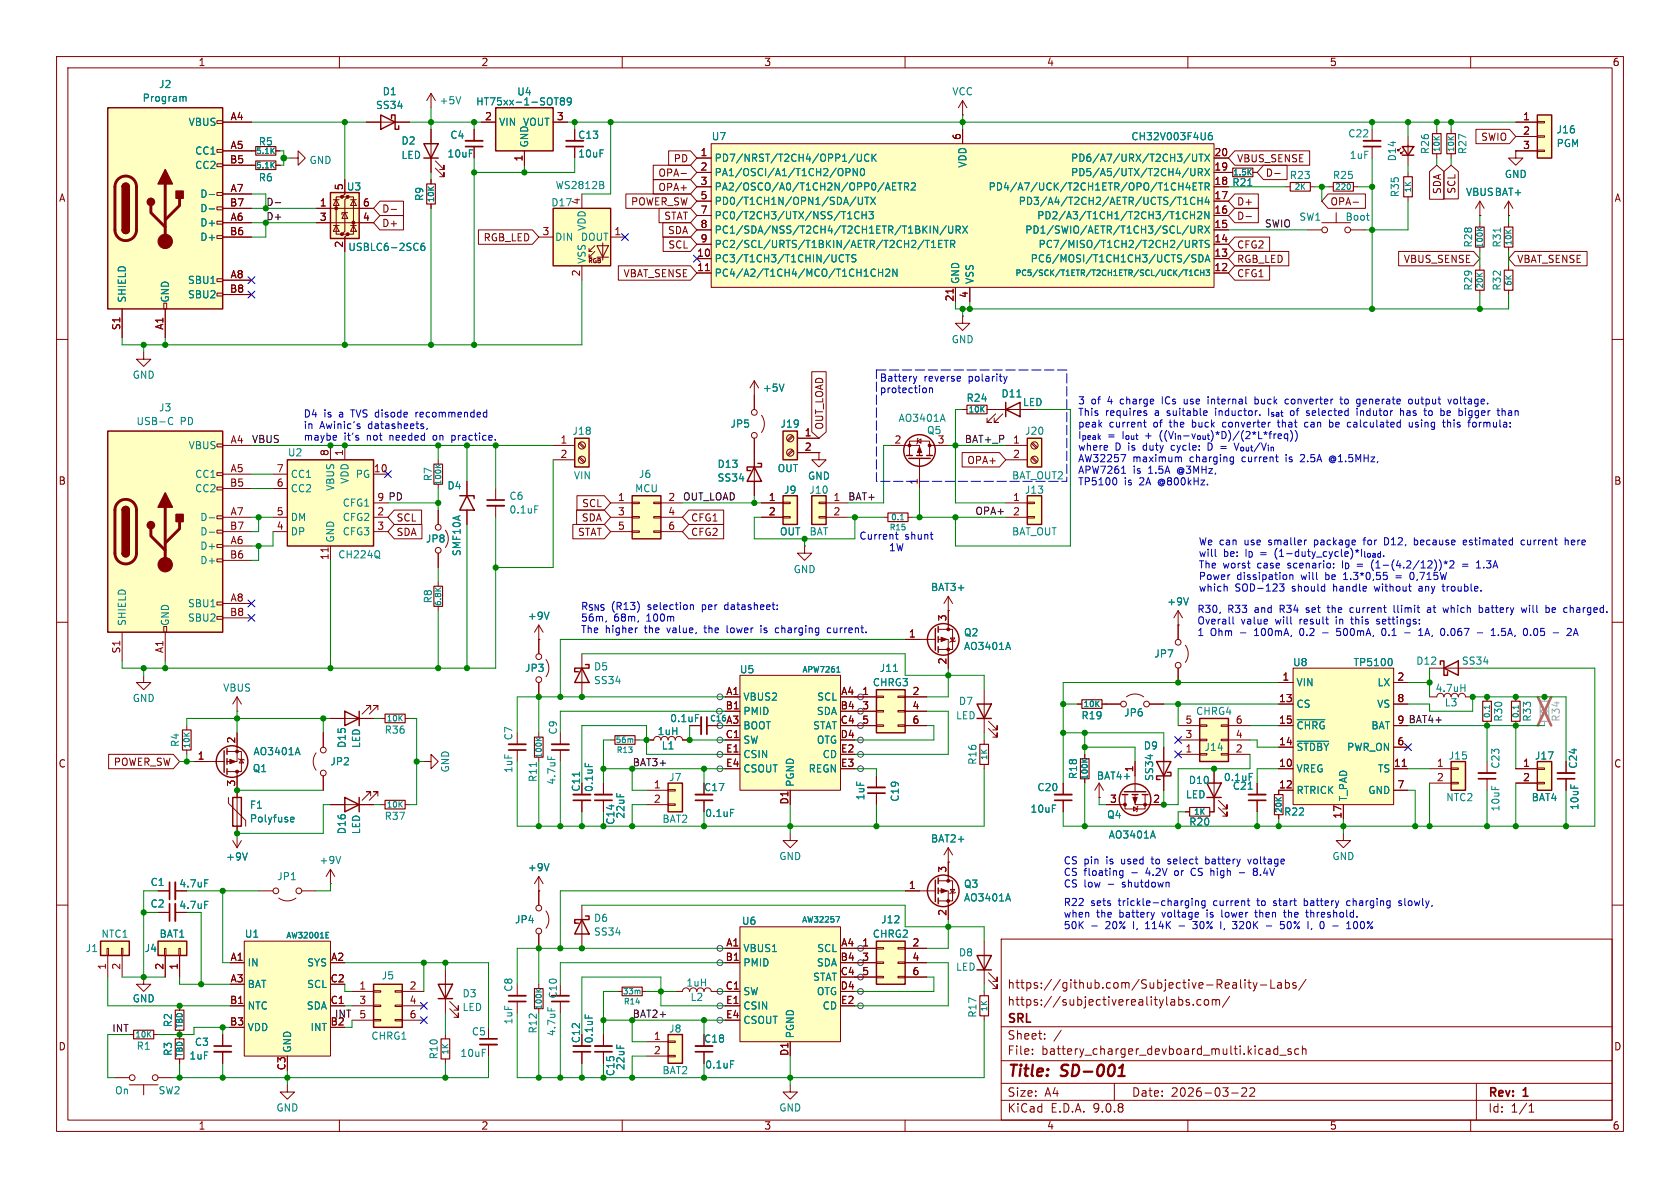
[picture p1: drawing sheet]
<svg xmlns="http://www.w3.org/2000/svg" width="297mm" height="210mm" viewBox="0 0 297 210" stroke-linecap="round" stroke-linejoin="round" font-family="sans-serif">
<defs><g id="words">
<g font-size="2.8" fill="#840000">
<text x="178" y="190.9">Title:</text>
<text x="187.7" y="190.9">SD-001</text>
</g>
<g font-size="2.1" fill="#840000">
<text x="178" y="178">https://subjectiverealitylabs.com/</text>
<text x="178" y="175">https://github.com/Subjective-Reality-Labs/</text>
<text x="178" y="184">Sheet:</text>
<text x="178" y="181.2">SRL</text>
<text x="178" y="186.7">File:</text>
<text x="184.1" y="186.7">battery_charger_devboard_multi.kicad_sch</text>
<text x="178" y="196.9">KiCad</text>
<text x="178" y="194.1">Size:</text>
<text x="184.7" y="194.1">A4</text>
<text x="185.7" y="196.9">E.D.A.</text>
<text x="193.3" y="196.9">9.0.8</text>
<text x="200" y="194.1">Date:</text>
<text x="207" y="194.1">2026-03-22</text>
<text x="263" y="194.3">Rev:</text>
<text x="263" y="196.9">Id:</text>
<text x="267.1" y="196.9">1/1</text>
<text x="269.4" y="194.3">1</text>
</g>
<g font-size="1.8" fill="#840000">
<text x="35" y="11.9">1</text>
<text x="85" y="11.9">2</text>
<text x="135" y="11.9">3</text>
<text x="185" y="11.9">4</text>
<text x="235" y="11.9">5</text>
<text x="285" y="11.9">6</text>
<text x="40.7" y="21.3">A4</text>
<text x="85.7" y="21.3">2</text>
<text x="98.4" y="21.3">3</text>
<text x="269.2" y="21.3">1</text>
<text x="269.2" y="23.9">2</text>
<text x="40.6" y="29">B5</text>
<text x="40.7" y="26.4">A5</text>
<text x="92.5" y="28.6" transform="rotate(-90 92.5 28.6)">1</text>
<text x="102.1" y="24.7">C13</text>
<text x="119" y="28.9">PD</text>
<text x="123.8" y="27.7">1</text>
<text x="169.9" y="24.8" transform="rotate(-90 169.9 24.8)">6</text>
<text x="214.6" y="27.7">20</text>
<text x="218.6" y="28.9">VBUS_SENSE</text>
<text x="261.7" y="25.1">SWIO</text>
<text x="269.2" y="26.4">3</text>
<text x="10.3" y="35.9">A</text>
<text x="40.7" y="34">A7</text>
<text x="60.7" y="33.7" transform="rotate(-90 60.7 33.7)">5</text>
<text x="116.3" y="34">OPA+</text>
<text x="116.3" y="31.4">OPA-</text>
<text x="123.8" y="30.2">2</text>
<text x="123.8" y="32.8">3</text>
<text x="123.8" y="35.3">5</text>
<text x="214.6" y="30.2">19</text>
<text x="214.6" y="35.3">17</text>
<text x="223.7" y="31.4">D-</text>
<text x="255" y="34.4" transform="rotate(-90 255 34.4)">SDA</text>
<text x="257.5" y="34.3" transform="rotate(-90 257.5 34.3)">SCL</text>
<text x="285.3" y="35.9">A</text>
<text x="40.6" y="36.6">B7</text>
<text x="40.6" y="41.7">B6</text>
<text x="40.7" y="39.1">A6</text>
<text x="56.4" y="36.6">1</text>
<text x="56.4" y="39.1">3</text>
<text x="64.1" y="36.6">6</text>
<text x="64.1" y="39.1">4</text>
<text x="67.5" y="37.8">D-</text>
<text x="67.5" y="40.3">D+</text>
<text x="95.8" y="41.7">3</text>
<text x="102.6" y="36.3" transform="rotate(-90 102.6 36.3)">4</text>
<text x="108.5" y="41.7">1</text>
<text x="111.5" y="36.5">POWER_SW</text>
<text x="117.3" y="39.1">STAT</text>
<text x="118" y="41.6">SDA</text>
<text x="123.8" y="37.8">7</text>
<text x="123.8" y="40.4">8</text>
<text x="214.6" y="37.8">16</text>
<text x="214.6" y="40.4">15</text>
<text x="218.6" y="39.1">D-</text>
<text x="218.6" y="36.5">D+</text>
<text x="235.1" y="36.5">OPA-</text>
<text x="60.7" y="43.9" transform="rotate(-90 60.7 43.9)">2</text>
<text x="85.4" y="42.9">RGB_LED</text>
<text x="118.1" y="44.1">SCL</text>
<text x="123.1" y="45.5">10</text>
<text x="123.8" y="42.9">9</text>
<text x="214.6" y="42.9">14</text>
<text x="214.6" y="45.5">13</text>
<text x="218.6" y="44.1">CFG2</text>
<text x="218.6" y="46.7">RGB_LED</text>
<text x="248.1" y="46.7">VBUS_SENSE</text>
<text x="268.1" y="46.7">VBAT_SENSE</text>
<text x="40.6" y="51.8">B8</text>
<text x="40.7" y="49.3">A8</text>
<text x="102.6" y="49" transform="rotate(-90 102.6 49)">2</text>
<text x="110.1" y="49.2">VBAT_SENSE</text>
<text x="123.1" y="48">11</text>
<text x="168.7" y="53.4" transform="rotate(-90 168.7 53.4)">21</text>
<text x="171.2" y="52.8" transform="rotate(-90 171.2 52.8)">4</text>
<text x="214.6" y="48">12</text>
<text x="218.6" y="49.2">CFG1</text>
<text x="21.3" y="58.5" transform="rotate(-90 21.3 58.5)">S1</text>
<text x="29" y="58.4" transform="rotate(-90 29 58.4)">A1</text>
<text x="180.7" y="72">LED</text>
<text x="142.2" y="77.2">1</text>
<text x="145.7" y="76" transform="rotate(-90 145.7 76)">OUT_LOAD</text>
<text x="40.7" y="78.5">A4</text>
<text x="40.7" y="83.6">A5</text>
<text x="48.8" y="83.6">7</text>
<text x="58.2" y="80.7" transform="rotate(-90 58.2 80.7)">8</text>
<text x="60.7" y="80.7" transform="rotate(-90 60.7 80.7)">1</text>
<text x="66" y="83.6">10</text>
<text x="99" y="78.5">1</text>
<text x="99" y="81">2</text>
<text x="142.2" y="79.8">2</text>
<text x="158" y="78.5">2</text>
<text x="170.9" y="82.2">OPA+</text>
<text x="179" y="78.5">1</text>
<text x="179" y="81">2</text>
<text x="10.3" y="85.9">B</text>
<text x="40.6" y="86.1">B5</text>
<text x="48.8" y="86.1">6</text>
<text x="102.8" y="89.9">SCL</text>
<text x="109.1" y="88.6">1</text>
<text x="118" y="88.6">2</text>
<text x="135.8" y="88.6">1</text>
<text x="147.2" y="88.6">1</text>
<text x="162.3" y="85.8" transform="rotate(-90 162.3 85.8)">1</text>
<text x="179" y="88.6">1</text>
<text x="285.3" y="85.9">B</text>
<text x="40.6" y="93.7">B7</text>
<text x="40.7" y="91.2">A7</text>
<text x="48.8" y="91.2">5</text>
<text x="48.8" y="93.7">4</text>
<text x="66.6" y="91.2">2</text>
<text x="66.6" y="93.7">3</text>
<text x="70" y="94.9">SDA</text>
<text x="70" y="92.4">SCL</text>
<text x="102.1" y="94.9">STAT</text>
<text x="102.7" y="92.4">SDA</text>
<text x="109.1" y="91.2">3</text>
<text x="109.1" y="93.7">5</text>
<text x="118" y="91.2">4</text>
<text x="118" y="93.7">6</text>
<text x="122.1" y="92.4">CFG1</text>
<text x="122.1" y="94.9">CFG2</text>
<text x="135.8" y="91.2">2</text>
<text x="147.2" y="91.2">2</text>
<text x="179" y="91.2">2</text>
<text x="40.6" y="98.8">B6</text>
<text x="40.7" y="96.3">A6</text>
<text x="58.2" y="99.1" transform="rotate(-90 58.2 99.1)">11</text>
<text x="40.7" y="106.4">A8</text>
<text x="40.6" y="109">B8</text>
<text x="160.6" y="112.8">1</text>
<text x="167.4" y="109.9" transform="rotate(-90 167.4 109.9)">3</text>
<text x="21.3" y="115.6" transform="rotate(-90 21.3 115.6)">S1</text>
<text x="29" y="115.6" transform="rotate(-90 29 115.6)">A1</text>
<text x="167.4" y="117.5" transform="rotate(-90 167.4 117.5)">2</text>
<text x="128.2" y="125.5">B1</text>
<text x="128.3" y="122.9">A1</text>
<text x="148.5" y="125.5">B4</text>
<text x="148.6" y="122.9">A4</text>
<text x="152.3" y="122.9">1</text>
<text x="152.3" y="125.5">3</text>
<text x="161.2" y="122.9">2</text>
<text x="161.2" y="125.5">4</text>
<text x="226" y="124.2">13</text>
<text x="226.6" y="120.4">1</text>
<text x="246.9" y="120.4">2</text>
<text x="246.9" y="124.2">8</text>
<text x="41.7" y="131.5" transform="rotate(-90 41.7 131.5)">2</text>
<text x="128.2" y="130.6">C1</text>
<text x="128.3" y="128">A3</text>
<text x="148.5" y="128">C4</text>
<text x="148.5" y="130.6">D4</text>
<text x="152.3" y="128">5</text>
<text x="161.2" y="128">6</text>
<text x="209.5" y="130.6">3</text>
<text x="209.5" y="128">5</text>
<text x="218.4" y="130.6">4</text>
<text x="218.4" y="128">6</text>
<text x="226" y="128">15</text>
<text x="226" y="131.8">14</text>
<text x="246.9" y="131.8">6</text>
<text x="246.9" y="128">9</text>
<text x="10.3" y="135.9">C</text>
<text x="20" y="135.6">POWER_SW</text>
<text x="34.9" y="134.4">1</text>
<text x="128.3" y="133.1">E1</text>
<text x="128.3" y="135.6">E4</text>
<text x="148.6" y="133.1">E2</text>
<text x="148.6" y="135.6">E3</text>
<text x="200.4" y="136.6" transform="rotate(-90 200.4 136.6)">1</text>
<text x="209.5" y="133.1">1</text>
<text x="218.4" y="133.1">2</text>
<text x="226" y="135.6">10</text>
<text x="246.3" y="135.6">11</text>
<text x="253.9" y="135.6">1</text>
<text x="269.2" y="135.6">1</text>
<text x="285.3" y="135.9">C</text>
<text x="41.7" y="139.1" transform="rotate(-90 41.7 139.1)">3</text>
<text x="102.7" y="140" transform="rotate(-90 102.7 140)">C11</text>
<text x="115.5" y="139.4">1</text>
<text x="115.5" y="142">2</text>
<text x="124.4" y="140.1">C17</text>
<text x="139.4" y="142.3" transform="rotate(-90 139.4 142.3)">D1</text>
<text x="196.1" y="142">3</text>
<text x="203.8" y="142">2</text>
<text x="226" y="139.4">12</text>
<text x="246.9" y="139.4">7</text>
<text x="253.9" y="138.2">2</text>
<text x="269.2" y="138.2">2</text>
<text x="237.2" y="144.8" transform="rotate(-90 237.2 144.8)">17</text>
<text x="167.4" y="154.4" transform="rotate(-90 167.4 154.4)">3</text>
<text x="160.6" y="157.2">1</text>
<text x="167.4" y="162" transform="rotate(-90 167.4 162)">2</text>
<text x="128.3" y="167.4">A1</text>
<text x="148.6" y="167.4">A4</text>
<text x="152.3" y="167.4">1</text>
<text x="161.2" y="167.4">2</text>
<text x="18.8" y="171.5" transform="rotate(-90 18.8 171.5)">1</text>
<text x="21.3" y="171.5" transform="rotate(-90 21.3 171.5)">2</text>
<text x="29" y="171.5" transform="rotate(-90 29 171.5)">2</text>
<text x="31.5" y="171.5" transform="rotate(-90 31.5 171.5)">1</text>
<text x="40.7" y="169.9">A1</text>
<text x="40.7" y="173.7">A3</text>
<text x="58.3" y="173.7">C2</text>
<text x="58.4" y="169.9">A2</text>
<text x="128.2" y="169.9">B1</text>
<text x="148.5" y="169.9">B4</text>
<text x="148.5" y="172.5">C4</text>
<text x="152.3" y="169.9">3</text>
<text x="152.3" y="172.5">5</text>
<text x="161.2" y="169.9">4</text>
<text x="161.2" y="172.5">6</text>
<text x="40.6" y="177.5">B1</text>
<text x="58.3" y="177.5">C1</text>
<text x="63.4" y="175">1</text>
<text x="63.4" y="177.5">3</text>
<text x="72.3" y="175">2</text>
<text x="72.3" y="177.5">4</text>
<text x="128.2" y="175">C1</text>
<text x="128.3" y="177.5">E1</text>
<text x="148.5" y="175">D4</text>
<text x="148.6" y="177.5">E2</text>
<text x="10.3" y="185.9">D</text>
<text x="40.6" y="181.4">B3</text>
<text x="58.3" y="181.4">B2</text>
<text x="63.4" y="180.1">5</text>
<text x="72.3" y="180.1">6</text>
<text x="102.7" y="184.5" transform="rotate(-90 102.7 184.5)">C12</text>
<text x="115.5" y="183.9">1</text>
<text x="124.4" y="184.5">C18</text>
<text x="128.3" y="180.1">E4</text>
<text x="285.3" y="185.9">D</text>
<text x="50.5" y="189.3" transform="rotate(-90 50.5 189.3)">C3</text>
<text x="115.5" y="186.4">2</text>
<text x="139.4" y="186.8" transform="rotate(-90 139.4 186.8)">D1</text>
<text x="35" y="199.9">1</text>
<text x="85" y="199.9">2</text>
<text x="135" y="199.9">3</text>
<text x="185" y="199.9">4</text>
<text x="235" y="199.9">5</text>
<text x="285" y="199.9">6</text>
</g>
<g font-size="1.8" fill="#008484">
<text x="28" y="15.8">J2</text>
<text x="67.6" y="17">D1</text>
<text x="91.3" y="17.1">U4</text>
<text x="168.3" y="17.1">VCC</text>
<text x="25.1" y="18.2">Program</text>
<text x="33.3" y="22.5">VBUS</text>
<text x="66.4" y="19.5">SS34</text>
<text x="77.6" y="18.6">+5V</text>
<text x="84.1" y="18.8">HT75xx-1-SOT89</text>
<text x="88.1" y="22.5">VIN</text>
<text x="92.4" y="22.5">VOUT</text>
<text x="275.1" y="23.8">J16</text>
<text x="34.4" y="27.5">CC1</text>
<text x="45.6" y="25.9">R5</text>
<text x="54.6" y="29.2">GND</text>
<text x="70.9" y="25.8">D2</text>
<text x="70.9" y="28.3">LED</text>
<text x="79" y="28">10uF</text>
<text x="79.5" y="24.7">C4</text>
<text x="93.6" y="26.2" transform="rotate(-90 93.6 26.2)">GND</text>
<text x="102.1" y="28">10uF</text>
<text x="125.7" y="25">U7</text>
<text x="126.2" y="28.8">PD7/NRST/T2CH4/OPP1/UCK</text>
<text x="171" y="29.7" transform="rotate(-90 171 29.7)">VDD</text>
<text x="189.2" y="28.8">PD6/A7/URX/T2CH3/UTX</text>
<text x="199.9" y="25">CH32V003F4U6</text>
<text x="238.3" y="24.5">C22</text>
<text x="238.5" y="28.3">1uF</text>
<text x="247" y="28.6" transform="rotate(-90 247 28.6)">D14</text>
<text x="252.8" y="27.3" transform="rotate(-90 252.8 27.3)">R26</text>
<text x="259.4" y="27.3" transform="rotate(-90 259.4 27.3)">R27</text>
<text x="275.1" y="26.2">PGM</text>
<text x="34.4" y="30.1">CC2</text>
<text x="35.3" y="35.2">D-</text>
<text x="45.6" y="32.3">R6</text>
<text x="61.2" y="33.9">U3</text>
<text x="75" y="35.6" transform="rotate(-90 75 35.6)">R9</text>
<text x="98.1" y="33.6">WS2812B</text>
<text x="126.2" y="31.3">PA1/OSCI/A1/T1CH2/OPN0</text>
<text x="126.2" y="33.9">PA2/OSCO/A0/T1CH2N/OPP0/AETR2</text>
<text x="174.7" y="33.9">PD4/A7/UCK/T2CH1ETR/OPO/T1CH4ETR</text>
<text x="189.2" y="31.3">PD5/A5/UTX/T2CH4/URX</text>
<text x="214.6" y="32.8">18 R21</text>
<text x="227.9" y="31.9">R23</text>
<text x="235.5" y="31.9">R25</text>
<text x="247.5" y="35" transform="rotate(-90 247.5 35)">R35</text>
<text x="259.1" y="34.8">VBUSBAT+</text>
<text x="265.9" y="31.7">GND</text>
<text x="35.3" y="37.7">D-</text>
<text x="35.3" y="40.2">D+</text>
<text x="97.4" y="36.7">D17</text>
<text x="103.7" y="40.9" transform="rotate(-90 103.7 40.9)">VDD</text>
<text x="126.2" y="36.4">PD0/T1CH1N/OPN1/SDA/UTX</text>
<text x="126.2" y="39">PC0/T2CH3/UTX/NSS/T1CH3</text>
<text x="126.2" y="41.5">PC1/SDA/NSS/T2CH4/T2CH1ETR/T1BKIN/URX</text>
<text x="180" y="36.4">PD3/A4/T2CH2/AETR/UCTS/T1CH4</text>
<text x="181.1" y="41.5">PD1/SWIO/AETR/T1CH3/SCL/URX</text>
<text x="183.3" y="39">PD2/A3/T1CH1/T2CH3/T1CH2N</text>
<text x="229.6" y="39.2">SW1</text>
<text x="237.8" y="39.2">Boot</text>
<text x="35.3" y="42.8">D+</text>
<text x="61.5" y="44.6">USBLC6-2SC6</text>
<text x="98" y="42.8">DIN</text>
<text x="102.6" y="42.8">DOUT</text>
<text x="103.7" y="46.7" transform="rotate(-90 103.7 46.7)">VSS</text>
<text x="126.2" y="44">PC2/SCL/URTS/T1BKIN/AETR/T2CH2/T1ETR</text>
<text x="126.2" y="46.6">PC3/T1CH3/T1CHIN/UCTS</text>
<text x="182.1" y="46.6">PC6/MOSI/T1CH1CH3/UCTS/SDA</text>
<text x="183.5" y="44">PC7/MISO/T1CH2/T2CH2/URTS</text>
<text x="260.5" y="43.9" transform="rotate(-90 260.5 43.9)">R28</text>
<text x="265.5" y="43.9" transform="rotate(-90 265.5 43.9)">R31</text>
<text x="22.5" y="53.6" transform="rotate(-90 22.5 53.6)">SHIELD</text>
<text x="30.1" y="53.6" transform="rotate(-90 30.1 53.6)">GND</text>
<text x="33.1" y="50.4">SBU1</text>
<text x="33.1" y="52.9">SBU2</text>
<text x="126.2" y="49.1">PC4/A2/T1CH4/MCO/T1CH1CH2N</text>
<text x="169.8" y="50.3" transform="rotate(-90 169.8 50.3)">GND</text>
<text x="172.3" y="50.3" transform="rotate(-90 172.3 50.3)">VSS</text>
<text x="260.5" y="51.5" transform="rotate(-90 260.5 51.5)">R29</text>
<text x="265.5" y="51.5" transform="rotate(-90 265.5 51.5)">R32</text>
<text x="168.1" y="60.9">GND</text>
<text x="23.4" y="67.1">GND</text>
<text x="134.8" y="69.4">+5V</text>
<text x="170.8" y="71.2">R24</text>
<text x="176.9" y="70.5">D11</text>
<text x="24" y="75.3">USB-C</text>
<text x="28" y="72.9">J3</text>
<text x="31.9" y="75.3">PD</text>
<text x="101.1" y="77.1">J18</text>
<text x="129" y="75.8">JP5</text>
<text x="137.9" y="75.8">J19</text>
<text x="158.8" y="74.8">AO3401A</text>
<text x="163.8" y="76.9">Q5</text>
<text x="181.1" y="77.1">J20</text>
<text x="33.3" y="79.6">VBUS</text>
<text x="50.8" y="80.9">U2</text>
<text x="126.8" y="82.9">D13</text>
<text x="137.4" y="83.7">OUT</text>
<text x="165.7" y="78.5">3</text>
<text x="34.4" y="84.7">CC1</text>
<text x="34.4" y="87.2">CC2</text>
<text x="51.3" y="84.7">CC1</text>
<text x="51.3" y="87.2">CC2</text>
<text x="59.3" y="86.9" transform="rotate(-90 59.3 86.9)">VBUS</text>
<text x="60.5" y="89.8">CFG1</text>
<text x="61.8" y="85.6" transform="rotate(-90 61.8 85.6)">VDD</text>
<text x="62.8" y="84.7">PG</text>
<text x="76.6" y="85.2" transform="rotate(-90 76.6 85.2)">R7</text>
<text x="79" y="86.7">D4</text>
<text x="90" y="88.6">C6</text>
<text x="101.4" y="84.9">VIN</text>
<text x="112.2" y="87.2">MCU</text>
<text x="112.9" y="84.7">J6</text>
<text x="126.8" y="85.3">SS34</text>
<text x="138.5" y="87.5">J9</text>
<text x="142.7" y="85">GND</text>
<text x="143" y="87.5">J10</text>
<text x="178.8" y="84.9">BAT_OUT2</text>
<text x="181.1" y="87.5">J13</text>
<text x="35.3" y="92.3">D-</text>
<text x="35.3" y="94.8">D-</text>
<text x="51.3" y="92.3">DM</text>
<text x="51.3" y="94.8">DP</text>
<text x="60.5" y="92.3">CFG2</text>
<text x="60.5" y="94.8">CFG3</text>
<text x="90" y="91">0.1uF</text>
<text x="137.8" y="94.8">OUT</text>
<text x="143" y="94.8">BAT</text>
<text x="178.8" y="94.8">BAT_OUT</text>
<text x="35.3" y="97.4">D+</text>
<text x="35.3" y="99.9">D+</text>
<text x="59.3" y="96" transform="rotate(-90 59.3 96)">GND</text>
<text x="59.7" y="98.9">CH224Q</text>
<text x="75.2" y="96.1">JP8</text>
<text x="81.6" y="98.4" transform="rotate(-90 81.6 98.4)">SMF10A</text>
<text x="140.2" y="101.5">GND</text>
<text x="33.1" y="107.5">SBU1</text>
<text x="76.6" y="106.8" transform="rotate(-90 76.6 106.8)">R8</text>
<text x="164.5" y="104.7">BAT3+</text>
<text x="206.2" y="107.2">+9V</text>
<text x="22.5" y="110.7" transform="rotate(-90 22.5 110.7)">SHIELD</text>
<text x="30.1" y="110.7" transform="rotate(-90 30.1 110.7)">GND</text>
<text x="33.1" y="110.1">SBU2</text>
<text x="93.2" y="109.8">+9V</text>
<text x="170.3" y="112.7">Q2</text>
<text x="92.7" y="119">JP3</text>
<text x="104.9" y="118.7">D5</text>
<text x="130.7" y="119.2">U5</text>
<text x="155.4" y="119">J11</text>
<text x="170.3" y="115.1">AO3401A</text>
<text x="204" y="116.4">JP7</text>
<text x="228.5" y="118">U8</text>
<text x="239.2" y="118">TP5100</text>
<text x="250.3" y="117.7">D12</text>
<text x="258.3" y="117.7">SS34</text>
<text x="23.4" y="124.3">GND</text>
<text x="39.4" y="122.5">VBUS</text>
<text x="104.9" y="121.1">SS34</text>
<text x="131.3" y="124.1">VBUS2</text>
<text x="144.4" y="124.1">SCL</text>
<text x="154.2" y="121.5">CHRG3</text>
<text x="169.4" y="124.8">D7</text>
<text x="229.1" y="121.5">VIN</text>
<text x="229.1" y="125.3">CS</text>
<text x="243.4" y="125.3">VS</text>
<text x="243.4" y="121.5">LX</text>
<text x="253.7" y="122.5">4.7uH</text>
<text x="255.3" y="125.1">L3</text>
<text x="67.9" y="129.9">R36</text>
<text x="90.8" y="131" transform="rotate(-90 90.8 131)">C7</text>
<text x="98.7" y="129.9" transform="rotate(-90 98.7 129.9)">C9</text>
<text x="116.2" y="130.1">1uH</text>
<text x="118.4" y="127.9">0.1uF</text>
<text x="131.3" y="126.6">PMID</text>
<text x="131.3" y="129.1">BOOT</text>
<text x="131.3" y="131.7">SW</text>
<text x="143.6" y="129.1">STAT</text>
<text x="144.3" y="126.6">SDA</text>
<text x="144.3" y="131.7">OTG</text>
<text x="168.9" y="127.4">LED</text>
<text x="191.1" y="127.4">R19</text>
<text x="198.6" y="126.8">JP6</text>
<text x="211.4" y="126.6">CHRG4</text>
<text x="229.1" y="129.1">~{CHRG}</text>
<text x="242.3" y="129.1">BAT</text>
<text x="265.8" y="127.7" transform="rotate(-90 265.8 127.7)">R30</text>
<text x="270.9" y="127.7" transform="rotate(-90 270.9 127.7)">R33</text>
<text x="31.9" y="132.2" transform="rotate(-90 31.9 132.2)">R4</text>
<text x="44.6" y="136.7">Q1</text>
<text x="44.7" y="133.7">AO3401A</text>
<text x="58.3" y="135.5">JP2</text>
<text x="61.3" y="132.3" transform="rotate(-90 61.3 132.3)">D15</text>
<text x="63.9" y="132.3" transform="rotate(-90 63.9 132.3)">LED</text>
<text x="79.6" y="136.7" transform="rotate(-90 79.6 136.7)">GND</text>
<text x="90.8" y="136.8" transform="rotate(-90 90.8 136.8)">1uF</text>
<text x="116.9" y="132.7">L1</text>
<text x="131.3" y="134.2">CSIN</text>
<text x="131.3" y="136.8">CSOUT</text>
<text x="142.9" y="136.8">REGN</text>
<text x="145.3" y="134.2">CD</text>
<text x="172.8" y="135.3" transform="rotate(-90 172.8 135.3)">R16</text>
<text x="190.6" y="137.8" transform="rotate(-90 190.6 137.8)">R18</text>
<text x="202.1" y="132.7">D9</text>
<text x="212.8" y="132.9">J14</text>
<text x="229.1" y="132.9">~{STDBY} PWR_ON</text>
<text x="229.1" y="136.8">VREG</text>
<text x="243.5" y="136.8">TS</text>
<text x="256" y="134.5">J15</text>
<text x="265.3" y="136" transform="rotate(-90 265.3 136)">C23</text>
<text x="271.3" y="134.5">J17</text>
<text x="279" y="136" transform="rotate(-90 279 136)">C24</text>
<text x="44.1" y="143.2">F1</text>
<text x="95.1" y="138.3" transform="rotate(-90 95.1 138.3)">R11</text>
<text x="98.4" y="138.8" transform="rotate(-90 98.4 138.8)">4.7uF</text>
<text x="105" y="140.1" transform="rotate(-90 105 140.1)">0.1uF</text>
<text x="118.2" y="138.3">J7</text>
<text x="140.6" y="139.2" transform="rotate(-90 140.6 139.2)">PGND</text>
<text x="153" y="141.6" transform="rotate(-90 153 141.6)">1uF</text>
<text x="159.1" y="141.8" transform="rotate(-90 159.1 141.8)">C19</text>
<text x="182.1" y="143.9">10uF</text>
<text x="183.3" y="140.1">C20</text>
<text x="193.8" y="138">BAT4+</text>
<text x="204.1" y="138.2" transform="rotate(-90 204.1 138.2)">SS34</text>
<text x="209.6" y="141.3">LED</text>
<text x="210.1" y="138.8">D10</text>
<text x="216.3" y="138.3">0.1uF</text>
<text x="217.8" y="139.8">C21</text>
<text x="229.1" y="140.6">RTRICK</text>
<text x="238.4" y="141.7" transform="rotate(-90 238.4 141.7)">T_PAD</text>
<text x="241.8" y="140.6">GND</text>
<text x="255.6" y="141.8">NTC2</text>
<text x="265.3" y="143.6" transform="rotate(-90 265.3 143.6)">10uF</text>
<text x="270.7" y="141.8">BAT4</text>
<text x="279.2" y="143.3" transform="rotate(-90 279.2 143.3)">10uF</text>
<text x="44.1" y="145.6">Polyfuse</text>
<text x="61.3" y="147.6" transform="rotate(-90 61.3 147.6)">D16</text>
<text x="63.9" y="147.6" transform="rotate(-90 63.9 147.6)">LED</text>
<text x="67.9" y="145.1">R37</text>
<text x="108.8" y="145.9" transform="rotate(-90 108.8 145.9)">C14</text>
<text x="110.6" y="144.8" transform="rotate(-90 110.6 144.8)">22uF</text>
<text x="117" y="145.6">BAT2</text>
<text x="124.6" y="144.6">0.1uF</text>
<text x="164.5" y="149.1">BAT2+</text>
<text x="195.6" y="144.9">Q4</text>
<text x="195.9" y="148.4">AO3401A</text>
<text x="210.1" y="146.2">R20</text>
<text x="226.9" y="144.4">R22</text>
<text x="39.9" y="152.3">+9V</text>
<text x="48.9" y="155.8">JP1</text>
<text x="56.4" y="152.9">+9V</text>
<text x="93.2" y="154.2">+9V</text>
<text x="137.7" y="152.2">GND</text>
<text x="235.5" y="152.2">GND</text>
<text x="26.5" y="160.6">C2</text>
<text x="26.5" y="156.8">C1</text>
<text x="31.6" y="160.9">4.7uF</text>
<text x="31.6" y="157.1">4.7uF</text>
<text x="170.3" y="159.6">AO3401A</text>
<text x="170.3" y="157.1">Q3</text>
<text x="17.8" y="166">NTC1</text>
<text x="28.1" y="166">BAT1</text>
<text x="43.2" y="166">U1</text>
<text x="90.9" y="163.4">JP4</text>
<text x="104.9" y="163.2">D6</text>
<text x="104.9" y="165.6">SS34</text>
<text x="131.1" y="163.7">U6</text>
<text x="154.2" y="166">CHRG2</text>
<text x="155.7" y="163.4">J12</text>
<text x="15.1" y="168.5">J1</text>
<text x="25.5" y="168.5">J4</text>
<text x="43.7" y="171">IN</text>
<text x="54.2" y="171">SYS</text>
<text x="67.4" y="173.3">J5</text>
<text x="131.3" y="168.5">VBUS1</text>
<text x="131.3" y="171">PMID</text>
<text x="143.6" y="173.6">STAT</text>
<text x="144.3" y="171">SDA</text>
<text x="144.4" y="168.5">SCL</text>
<text x="168.9" y="171.8">LED</text>
<text x="169.4" y="169.3">D8</text>
<text x="23.4" y="177.4">GND</text>
<text x="43.7" y="174.9">BAT</text>
<text x="43.7" y="178.7">NTC</text>
<text x="54.1" y="178.7">SDA</text>
<text x="54.2" y="174.9">SCL</text>
<text x="81.7" y="176.5">D3</text>
<text x="81.7" y="178.9">LED</text>
<text x="90.8" y="175.4" transform="rotate(-90 90.8 175.4)">C8</text>
<text x="98.7" y="176.6" transform="rotate(-90 98.7 176.6)">C10</text>
<text x="121.2" y="174.6">1uH</text>
<text x="122" y="177.1">L2</text>
<text x="131.3" y="176.1">SW</text>
<text x="131.3" y="178.7">CSIN</text>
<text x="144.3" y="176.1">OTG</text>
<text x="145.3" y="178.7">CD</text>
<text x="24.1" y="185.8">R1</text>
<text x="30.6" y="181.7" transform="rotate(-90 30.6 181.7)">R2</text>
<text x="34.4" y="185.1">C3</text>
<text x="43.7" y="182.5">VDD</text>
<text x="54.8" y="182.5">INT</text>
<text x="65.6" y="184">CHRG1</text>
<text x="83.3" y="183.2">C5</text>
<text x="90.8" y="181.2" transform="rotate(-90 90.8 181.2)">1uF</text>
<text x="95.1" y="182.8" transform="rotate(-90 95.1 182.8)">R12</text>
<text x="98.4" y="183.3" transform="rotate(-90 98.4 183.3)">4.7uF</text>
<text x="105" y="184.5" transform="rotate(-90 105 184.5)">0.1uF</text>
<text x="118.2" y="182.7">J8</text>
<text x="131.3" y="181.2">CSOUT</text>
<text x="140.6" y="183.6" transform="rotate(-90 140.6 183.6)">PGND</text>
<text x="172.8" y="180" transform="rotate(-90 172.8 180)">R17</text>
<text x="30.6" y="186.8" transform="rotate(-90 30.6 186.8)">R3</text>
<text x="33.4" y="187.5">1uF</text>
<text x="51.7" y="186.2" transform="rotate(-90 51.7 186.2)">GND</text>
<text x="77.6" y="187.4" transform="rotate(-90 77.6 187.4)">R10</text>
<text x="81.3" y="187">10uF</text>
<text x="108.8" y="190.3" transform="rotate(-90 108.8 190.3)">C15</text>
<text x="110.6" y="189.3" transform="rotate(-90 110.6 189.3)">22uF</text>
<text x="117" y="190.1">BAT2</text>
<text x="124.6" y="189.1">0.1uF</text>
<text x="20.2" y="193.6">On</text>
<text x="27.9" y="193.6">SW2</text>
<text x="48.8" y="196.7">GND</text>
<text x="137.7" y="196.7">GND</text>
</g>
<g font-size="1.8">
<text x="47" y="39">D+</text>
<text x="47" y="36.5">D-</text>
<text x="223.5" y="40.3">SWIO</text>
<text x="44.4" y="78.4">VBUS</text>
<text x="170.5" y="78.4">BAT+_P</text>
<text x="66.6" y="88.6">9 PD</text>
<text x="120.6" y="88.6">OUT_LOAD</text>
<text x="149.9" y="88.6">BAT+</text>
<text x="172.3" y="91.1">OPA+</text>
<text x="246.9" y="128">9 BAT4+</text>
<text x="111.8" y="135.5">BAT3+</text>
<text x="59.1" y="180">INT</text>
<text x="111.8" y="180">BAT2+</text>
<text x="19.8" y="182.5">INT</text>
</g>
<g font-size="1.8" fill="#0000c2">
<text x="155.4" y="67.7">Battery</text>
<text x="155.4" y="69.7">protection</text>
<text x="163.3" y="67.7">reverse</text>
<text x="171.3" y="67.7">polarity</text>
<text x="190.5" y="71.7">3</text>
<text x="192.9" y="71.7">of</text>
<text x="195.9" y="71.7">4</text>
<text x="198.3" y="71.7">charge</text>
<text x="205.9" y="71.7">ICs</text>
<text x="210" y="71.7">use</text>
<text x="214.4" y="71.7">internal</text>
<text x="222.9" y="71.7">buck</text>
<text x="228.5" y="71.7">converter</text>
<text x="238.5" y="71.7">to</text>
<text x="241.5" y="71.7">generate</text>
<text x="250.9" y="71.7">output</text>
<text x="258.1" y="71.7">voltage.</text>
<text x="53.6" y="74">D4</text>
<text x="53.6" y="76.1">in</text>
<text x="56.5" y="76.1">Awinic's</text>
<text x="57.2" y="74">is</text>
<text x="60" y="74">a</text>
<text x="62.4" y="74">TVS disode</text>
<text x="65.2" y="76.1">datasheets,</text>
<text x="74.1" y="74">recommended</text>
<text x="190.5" y="73.7">This</text>
<text x="190.5" y="75.8">peak</text>
<text x="190.5" y="77.8">I_{peak}</text>
<text x="195.4" y="73.7">requires</text>
<text x="195.8" y="77.8">=</text>
<text x="196.1" y="75.8">current</text>
<text x="198.6" y="77.8">I_{out}</text>
<text x="202.7" y="77.8">+</text>
<text x="204" y="75.8">of</text>
<text x="204.3" y="73.7">a</text>
<text x="205.5" y="77.8">((V_{in}-v_{out})*D)/(2*L*freq))</text>
<text x="206.6" y="73.7">suitable</text>
<text x="207.1" y="75.8">the</text>
<text x="211.2" y="75.8">buck</text>
<text x="215.3" y="73.7">inductor.</text>
<text x="216.8" y="75.8">converter</text>
<text x="224.9" y="73.7">I_{sat}</text>
<text x="226.8" y="75.8">that</text>
<text x="229" y="73.7">of</text>
<text x="231.7" y="75.8">can</text>
<text x="232" y="73.7">selected</text>
<text x="236.3" y="75.8">be</text>
<text x="239.7" y="75.8">calculated</text>
<text x="241.1" y="73.7">indutor</text>
<text x="249" y="73.7">has</text>
<text x="250.8" y="75.8">using</text>
<text x="253.5" y="73.7">to</text>
<text x="256.6" y="73.7">be</text>
<text x="257" y="75.8">this</text>
<text x="260" y="73.7">bigger</text>
<text x="261.7" y="75.8">formula:</text>
<text x="267.1" y="73.7">than</text>
<text x="53.6" y="78.1">maybe</text>
<text x="60.8" y="78.1">it's</text>
<text x="64.9" y="78.1">not</text>
<text x="69.1" y="78.1">needed</text>
<text x="77" y="78.1">on</text>
<text x="80.5" y="78.1">practice.</text>
<text x="190.5" y="79.9">where</text>
<text x="190.5" y="81.9">AW32257</text>
<text x="190.5" y="84">APW7261</text>
<text x="197.1" y="79.9">D is</text>
<text x="200.3" y="81.9">maximum</text>
<text x="200.3" y="84">is</text>
<text x="202.4" y="79.9">duty</text>
<text x="203.1" y="84">1.5A</text>
<text x="207.5" y="79.9">cycle:</text>
<text x="208.4" y="84">@3MHz,</text>
<text x="210.4" y="81.9">charging</text>
<text x="214.2" y="79.9">D =</text>
<text x="219.4" y="79.9">V_{out}/V_{in}</text>
<text x="219.8" y="81.9">current</text>
<text x="227.8" y="81.9">is</text>
<text x="230.6" y="81.9">2.5A</text>
<text x="235.9" y="81.9">@1.5MHz,</text>
<text x="190.5" y="86">TP5100</text>
<text x="198.7" y="86">is</text>
<text x="201.6" y="86">2A</text>
<text x="205" y="86">@800kHz.</text>
<text x="151.8" y="95.6">Current</text>
<text x="160" y="95.6">shunt</text>
<text x="157.1" y="97.6">1W</text>
<text x="211.8" y="96.6">We can</text>
<text x="211.8" y="98.6">will</text>
<text x="211.8" y="100.7">The</text>
<text x="216.2" y="100.7">worst</text>
<text x="216.3" y="98.6">be:</text>
<text x="220.1" y="96.6">use</text>
<text x="220.3" y="98.6">I_{D}</text>
<text x="222.4" y="100.7">case</text>
<text x="223.1" y="98.6">=</text>
<text x="224.5" y="96.6">smaller</text>
<text x="225.8" y="98.6">(1-duty_cycle)*I_{load}.</text>
<text x="227.9" y="100.7">scenario:</text>
<text x="232.8" y="96.6">package</text>
<text x="237.7" y="100.7">I_{D}</text>
<text x="241.8" y="96.6">for</text>
<text x="243.3" y="100.7">(1-(4.2/12))*2</text>
<text x="245.6" y="96.6">D12,</text>
<text x="251.1" y="96.6">because</text>
<text x="259.6" y="100.7">=</text>
<text x="260" y="96.6">estimated</text>
<text x="262.3" y="100.7">1.3A</text>
<text x="270.4" y="96.6">current</text>
<text x="278.3" y="96.6">here</text>
<text x="211.8" y="102.7">Power</text>
<text x="211.8" y="104.8">which</text>
<text x="218.3" y="104.8">SOD-123</text>
<text x="218.6" y="102.7">dissipation</text>
<text x="228.5" y="104.8">should</text>
<text x="230.1" y="102.7">will</text>
<text x="234.6" y="102.7">be</text>
<text x="236" y="104.8">handle</text>
<text x="238" y="102.7">1.3*0,55</text>
<text x="243.5" y="104.8">without</text>
<text x="250.1" y="102.7">0,715W</text>
<text x="251.5" y="104.8">any</text>
<text x="255.9" y="104.8">trouble.</text>
<text x="102.6" y="108">R_{SNS}</text>
<text x="102.6" y="110.1">56m,</text>
<text x="102.6" y="112.1">The</text>
<text x="107" y="112.1">higher</text>
<text x="108.1" y="108">(R13)</text>
<text x="108.5" y="110.1">68m,</text>
<text x="114.1" y="112.1">the</text>
<text x="114.4" y="110.1">100m</text>
<text x="114.6" y="108">selection</text>
<text x="118.2" y="112.1">value,</text>
<text x="124.4" y="108">per</text>
<text x="125" y="112.1">the</text>
<text x="128.6" y="108">datasheet:</text>
<text x="129.2" y="112.1">lower</text>
<text x="135.3" y="112.1">is</text>
<text x="138.1" y="112.1">charging</text>
<text x="147.5" y="112.1">current.</text>
<text x="211.6" y="108.6">R30,</text>
<text x="211.6" y="110.6">Overall</text>
<text x="211.6" y="112.6">1</text>
<text x="214" y="112.6">Ohm</text>
<text x="217" y="108.6">R33</text>
<text x="219.3" y="112.6">-</text>
<text x="219.4" y="110.6">value</text>
<text x="221.9" y="108.6">and</text>
<text x="222" y="112.6">100mA,</text>
<text x="225.6" y="110.6">will</text>
<text x="226.5" y="108.6">R34</text>
<text x="230" y="110.6">result</text>
<text x="230.2" y="112.6">0.2</text>
<text x="231.4" y="108.6">set</text>
<text x="235.4" y="108.6">the</text>
<text x="236.6" y="110.6">in</text>
<text x="237.2" y="112.6">500mA,</text>
<text x="239.5" y="108.6">current</text>
<text x="239.6" y="110.6">this</text>
<text x="244.2" y="110.6">settings:</text>
<text x="245.4" y="112.6">0.1</text>
<text x="247.5" y="108.6">llimit</text>
<text x="252.3" y="112.6">1A,</text>
<text x="253.6" y="108.6">at</text>
<text x="256.4" y="112.6">0.067</text>
<text x="256.7" y="108.6">which</text>
<text x="263.1" y="108.6">battery</text>
<text x="265.7" y="112.6">1.5A,</text>
<text x="270.9" y="108.6">will</text>
<text x="271.6" y="112.6">0.05</text>
<text x="275.3" y="108.6">be</text>
<text x="277" y="112.6">-</text>
<text x="278.8" y="108.6">charged.</text>
<text x="188" y="153">CS pin</text>
<text x="188" y="155">CS floating</text>
<text x="195.7" y="153">is</text>
<text x="198.5" y="153">used</text>
<text x="200.1" y="155">-</text>
<text x="202.8" y="155">4.2V</text>
<text x="204.1" y="153">to</text>
<text x="207.1" y="153">select</text>
<text x="208.1" y="155">or</text>
<text x="211.2" y="155">CS high</text>
<text x="214" y="153">battery</text>
<text x="221.7" y="153">voltage</text>
<text x="222.8" y="155">8.4V</text>
<text x="188" y="157.1">CS low</text>
<text x="188" y="160.4">R22</text>
<text x="192.8" y="160.4">sets</text>
<text x="195.9" y="157.1">-</text>
<text x="197.9" y="160.4">trickle-charging</text>
<text x="198.7" y="157.1">shutdown</text>
<text x="214.8" y="160.4">current</text>
<text x="222.8" y="160.4">to</text>
<text x="225.8" y="160.4">start</text>
<text x="231.4" y="160.4">battery</text>
<text x="239.2" y="160.4">charging</text>
<text x="248.5" y="160.4">slowly,</text>
<text x="188" y="162.4">when</text>
<text x="188" y="164.5">50K</text>
<text x="193.8" y="162.4">the</text>
<text x="195.6" y="164.5">20%</text>
<text x="198" y="162.4">battery</text>
<text x="200.6" y="164.5">I,</text>
<text x="203" y="164.5">114K</text>
<text x="205.7" y="162.4">voltage</text>
<text x="211.8" y="164.5">30%</text>
<text x="213.8" y="162.4">is</text>
<text x="216.6" y="162.4">lower</text>
<text x="216.8" y="164.5">I,</text>
<text x="219.2" y="164.5">320K</text>
<text x="222.8" y="162.4">then</text>
<text x="228" y="164.5">50%</text>
<text x="228.1" y="162.4">the</text>
<text x="232.2" y="162.4">threshold.</text>
<text x="233.1" y="164.5">I,</text>
<text x="235.5" y="164.5">0</text>
<text x="237.8" y="164.5">-</text>
<text x="240.6" y="164.5">100%</text>
</g>
<text font-size="1.8" fill="#a1a1a1" x="275.9" y="127.7" transform="rotate(-90 275.9 127.7)">R34</text>
<g font-size="1.4" fill="#008484">
<text x="45.2" y="30">5.1K</text>
<text x="45.2" y="27.4">5.1K</text>
<text x="254.7" y="27" transform="rotate(-90 254.7 27)">10K</text>
<text x="257.3" y="27" transform="rotate(-90 257.3 27)">10K</text>
<text x="76.9" y="35.9" transform="rotate(-90 76.9 35.9)">10K</text>
<text x="217.9" y="31.2">1.5K</text>
<text x="228.8" y="33.7">2K</text>
<text x="235.9" y="33.7">220</text>
<text x="249.6" y="34.1" transform="rotate(-90 249.6 34.1)">1K</text>
<text x="262.3" y="44" transform="rotate(-90 262.3 44)">100K</text>
<text x="267.4" y="43.5" transform="rotate(-90 267.4 43.5)">10K</text>
<text x="179.4" y="49">PC5/SCK/T1ETR/T2CH1ETR/SCL/UCK/T1CH3</text>
<text x="262.3" y="51.1" transform="rotate(-90 262.3 51.1)">20K</text>
<text x="267.4" y="50.6" transform="rotate(-90 267.4 50.6)">6K</text>
<text x="171.1" y="73.1">10K</text>
<text x="78.2" y="85.9" transform="rotate(-90 78.2 85.9)">100K</text>
<text x="157.2" y="93.9">R15</text>
<text x="157.4" y="92.2">0.1</text>
<text x="78.2" y="107.2" transform="rotate(-90 78.2 107.2)">6.8K</text>
<text x="141.8" y="119.1">APW7261</text>
<text x="191.5" y="125.2">10K</text>
<text x="68.3" y="127.7">10K</text>
<text x="108.7" y="131.5">56m</text>
<text x="125.4" y="127.7">C16</text>
<text x="263.6" y="127" transform="rotate(-90 263.6 127)">0.1</text>
<text x="268.7" y="127" transform="rotate(-90 268.7 127)">0.1</text>
<text x="33.7" y="132.4" transform="rotate(-90 33.7 132.4)">10K</text>
<text x="96" y="134.1" transform="rotate(-90 96 134.1)">100K</text>
<text x="108.9" y="133.3">R13</text>
<text x="174.7" y="134.5" transform="rotate(-90 174.7 134.5)">1K</text>
<text x="192.5" y="137.9" transform="rotate(-90 192.5 137.9)">100K</text>
<text x="68.3" y="143">10K</text>
<text x="226.8" y="143.8" transform="rotate(-90 226.8 143.8)">20K</text>
<text x="211" y="144.2">1K</text>
<text x="50.5" y="166.1">AW32001E</text>
<text x="141.7" y="163.3">AW32257</text>
<text x="96" y="178.6" transform="rotate(-90 96 178.6)">100K</text>
<text x="110" y="176">33m</text>
<text x="110.2" y="177.8">R14</text>
<text x="174.7" y="178.9" transform="rotate(-90 174.7 178.9)">1K</text>
<text x="23.8" y="183.6">10K</text>
<text x="32.5" y="181.8" transform="rotate(-90 32.5 181.8)">TBD</text>
<text x="32.5" y="186.9" transform="rotate(-90 32.5 186.9)">TBD</text>
<text x="79.5" y="186.5" transform="rotate(-90 79.5 186.5)">1K</text>
</g>
<text font-size="1.4" fill="#a1a1a1" x="273.8" y="126.3" transform="rotate(-90 273.8 126.3)">0</text>
<text font-size="1.1" fill="#840000" x="103.9" y="46.7">RGB</text>
</g></defs>
<g fill="none" stroke="#840000" stroke-width=".18">
<path d="M10 10h277v190h-277zM12 12h273v186h-273zM60 10v2M110 10v2M160 10v2M210 10v2M260 10v2M254 22.9v.7M254 27.2v.7M261.6 38.1h.1M261.6 35.6l-.7 1.2M261.6 35.6l.8 1.2"/>
<path d="M261.6 35.6v2.5M261.6 39.4v.7M268 26.7v1.2h1.2l-1.2 1.3-1.3-1.3h1.3M268 26.7h.1M261.6 43.7v.8M10 60h2M133.3 67.3v5.1M133.3 77.5v10.1M133.3 67.3l-.7 1.3M133.3 67.3l.8 1.3M134.6 73.4a2.54 2.54 0 0 1 0 3.1M285 60h2"/>
<path d="M144.8 80v1.3h1.2l-1.2 1.3-1.3-1.3h1.3M144.8 80h.1M10 110h2M285 110h2M10 160h2M31.7 177.8v.8M177 166h108v32h-108zM208.8 176.7l.3 .3v.4l-.3 .3M210.2 176.8l-.3-.1-.2 .2v.2l.5 .2v.3h-.5M211 177.6v.1M212.3 176.8l-.4-.1-.3 .3v.4l.1 .2h.6M213 176.8l.2-.1 .4 .1 .1 .6-.2 .2-.3 .1-.2-.1z"/>
<path d="M214.3 176.8l.4-.1 .3 .2M214.3 176.7v1M215 176.9l.2-.2 .3 .1 .1 .9M215 176.9v.8M217.4 176.1l-1.3 2M218.1 173.7h.3l.2 .2v.8M218.6 174.6l-.5 .1M218.6 174.1h-.5M219.3 173.2v1.3l.2 .2M220.1 173.2v.1M220.1 173.7v1M220.6 173.7h.6"/>
<path d="M220.8 173.2v1.3l.4 .2M221.5 173.7l.4 1M221.9 174.7l-.2 .4-.2 .1M222.2 173.7l-.3 1M222.8 174.1h1.2M224.7 173.2v1.5h.7M225.9 173.8h.6v.9M226.5 174.1h-.5a.29 .29 0 0 0-.2 .3 .29 .29 0 0 0 .2 .3l.5-.1M227.2 173.8l.5-.1 .3 .3v.4l-.2 .2h-.6M227.2 173.2v1.5M229.1 173.8l-.4-.1-.2 .2 .1 .2 .5 .2v.3h-.6M230.9 173.1l-1.3 2"/>
<path d="M285 160h2M31.7 182.1v.8M60 198v2M110 198v2M160 198v2M177 194.5h108M177 191.5h108M177 187.5h108M177 181.5h108M182.5 186.3v.1M182.5 185.5v.1M184.7 183.6v.1"/>
<path d="M184.7 182.8v.1M187.6 182.1l-1.3 2M197 191.5v3M210 198v2M217.7 193.2h1.2M219.5 192.4l.6-.1 .2 .1 .1 .3-.9 1.1h.9M221 192.4l.5-.1 .2 .1 .1 .3-.9 1.1h.9M225.9 184.9v1.5M225.9 185.5l-.4-.1-.3 .3v.4l.1 .2h.6M226.2 186.5h1.2M228.2 185.5l-.3-.1-.2 .2v.2l.5 .2v.3h-.5M229.6 185.5l-.4-.1-.3 .3v.4l.1 .2h.6"/>
<path d="M230.2 185.5l.3-.1 .3 .1 .1 .9M230.2 184.9v1.5M260 198v2M261 191.5v6.5M270.3 196.6h.9M270.3 195.5l.4-.4v1.5"/>
<circle cx="133.4" cy="72.9" r=".51"/>
<circle cx="133.4" cy="77" r=".51"/>
</g>
<path d="M197.7 190.2h1.1M197.9 188.8l.6-.6-.2 2" fill="none" stroke="#840000" stroke-width=".4"/>
<path d="M133.3 82.6l1.3 2.5h-2.5zM134 81.9h.6v.7h-2.5v.6h.6" fill="none" stroke="#840000" stroke-width=".25"/>
<path d="M253.2 23.6h1.6v3.6h-1.6zM260.9 40.1h1.5v3.6h-1.5zM31 178.6h1.5v3.5h-1.5z" fill="none" stroke="#840000" stroke-width=".2"/>
<path d="M261.1 40.2l.5 .5M262.1 40.2l-.6 .4M138.6 67.9l-.4 1.3" fill="none" stroke="#008484" stroke-width=".18"/>
<path d="M138.4 76.2h2.6v5.1h-2.6z" fill="#ffffc2"/>
<path d="M138.4 76.2h2.6v5.1h-2.6z" fill="none" stroke="#840000" stroke-width=".25"/>
<g fill="none" stroke="#840000" stroke-width=".18">
<path d="M140.1 77l-.9 .8M140.1 79.5l-.9 .8M140.2 77.1l-.8 .9M140.2 79.7l-.8 .8M141 77.5h3.8M141 80h3.8"/>
<circle cx="139.7" cy="77.5" r=".63"/>
<circle cx="139.7" cy="80" r=".63"/>
</g>
<path d="M271.8 20.3h2.5v7.6h-2.5z" fill="#ffffc2"/>
<path d="M271.8 20.3h2.5v7.6h-2.5z" fill="none" stroke="#840000" stroke-width=".25"/>
<path d="M268 21.6h3.8M268 24.1h3.8M268 26.7h3.8M271.8 21.5h1.2v.2h-1.2zM271.8 24h1.2v.3h-1.2zM271.8 26.5h1.2v.3h-1.2zM261.6 47v.8M261.6 51.3v.8M266.7 47v.8M266.7 51.3v.8" fill="none" stroke="#840000" stroke-width=".18"/>
<path d="M260.9 47.8h1.5v3.5h-1.5zM265.9 47.8h1.6v3.5h-1.6z" fill="none" stroke="#840000" stroke-width=".2"/>
<path d="M17.8 166.4h5.1v2.5h-5.1z" fill="#ffffc2"/>
<path d="M17.8 166.4h5.1v2.5h-5.1z" fill="none" stroke="#840000" stroke-width=".25"/>
<path d="M18.9 167.6h.3v1.3h-.3zM19 168.9v3.8M21.5 167.6h.2v1.3h-.2zM21.6 168.9v3.8" fill="none" stroke="#840000" stroke-width=".18"/>
<path d="M27.9 166.4h5.1v2.5h-5.1z" fill="#ffffc2"/>
<path d="M27.9 166.4h5.1v2.5h-5.1z" fill="none" stroke="#840000" stroke-width=".25"/>
<g fill="none" stroke="#840000" stroke-width=".18">
<path d="M227.3 33h.8M231.6 33h.8M242.6 22.9v2M242.6 25.9v2M248.9 30.5v.7M248.9 34.8v.8M67.3 127h.8M71.6 127h.8M124.5 141.5v2M25.4 172.7v1.3h1.3l-1.3 1.3-1.3-1.3h1.3M29.1 167.6h.2v1.3h-.2zM29.2 168.9v3.8"/>
<path d="M31.6 167.6h.3v1.3h-.3zM31.7 168.9v3.8"/>
</g>
<path d="M228.1 32.3h3.5v1.5h-3.5zM248.2 31.2h1.5v3.6h-1.5zM68.1 126.2h3.5v1.6h-3.5z" fill="none" stroke="#840000" stroke-width=".2"/>
<path d="M241 25.9h3.1M122.9 141.5h3.1" fill="none" stroke="#840000" stroke-width=".3"/>
<path d="M241 24.9h3.1M122.9 140.5h3.1" fill="none" stroke="#840000" stroke-width=".33"/>
<path d="M129.2 143.1h.6" fill="none" stroke="#008484" stroke-width=".18"/>
<path d="M130.8 119.4h17.8v20.3h-17.8z" fill="#ffffc2"/>
<g fill="none" stroke="#840000" stroke-width=".18">
<path d="M170.2 17.8l-.8 1.3M170.2 17.8l.7 1.3M170.2 17.8v2.5M170.2 20.3h.1M256.5 22.9v.7M256.5 27.2v.7M266.7 38.1h.1M266.7 35.6v2.5M266.7 39.4v.7M266.7 35.6l-.8 1.2M266.7 35.6l.8 1.2M266.7 43.7v.8"/>
<path d="M157.5 78.7h5.1v1.8M162.2 78l.6-.4v.8zM162.3 77.5l-.1 .1v.8l-.1 .1M164.3 78.7h3.3M160.8 80.5v-2.5h3.5v2.5M162.6 81v5.4M130.8 119.4h17.8v20.3h-17.8zM208.3 110.5h.1M208.3 108l-.8 1.2M208.3 108l.7 1.2M208.3 108v2.5M41.9 139.7v7.6"/>
<path d="M55.9 133.1a2.54 2.54 0 0 0 0 3M57.1 129.5v2.6M57.1 137.2v2.5M58.4 127h7.6M65.5 125.5v-.8h-.7h.7l-1.5 1.5M66.8 125.5v-.8h-.8h.8l-1.5 1.5M107.9 130.8h.8M112.3 130.8h.7M114.3 130.8h1.3a.64 .64 0 0 1 .6-.6 .64 .64 0 0 1 .6 .6 .64 .64 0 0 1 .7-.6 .64 .64 0 0 1 .6 .6 .64 .64 0 0 1 .6-.6 .64 .64 0 0 1 .7 .6 .64 .64 0 0 1 .6-.6 .64 .64 0 0 1 .6 .6h1.3M128.3 123.2h2.5M128.3 125.7h2.5M128.3 130.8h2.5"/>
<path d="M128.3 133.4h2.5M139.7 139.7v2.5M154.9 137.2v2M40.4 141v1l3 3v1.1M58.4 142.2h7.6M65.5 140.7v-.7h-.7h.7l-1.5 1.5M66.8 140.7v-.7h-.8h.8l-1.5 1.5M67.3 142.2h.8M71.6 142.2h.8M139.7 147.3v1.3h1.3l-1.3 1.3-1.3-1.3h1.3M154.9 140.2v2M31.7 182.9v.7"/>
<path d="M31.7 187.2v.8"/>
<circle cx="57.2" cy="136.7" r=".51"/>
<circle cx="57.2" cy="132.6" r=".51"/>
</g>
<path d="M265.2 40.3v.7M166.7 73.2l.4 1.3M147.9 118.8h.6M210.1 105.7l-.4 1.2M111.8 130.6l.1 .7M51.4 145.1l.2 .2 .3-.1M51.4 144.6l.2-.1h.2l.2 .1v.2l-.6 .1" fill="none" stroke="#008484" stroke-width=".18"/>
<g fill="none" stroke="#840000" stroke-width=".25">
<path d="M160.3 80.5h1M160.7 81h3.8M162.1 80.5h1M163.8 80.5h1M61 125.7l2.5 1.3-2.5 1.3zM63.5 125.7v2.6M41.1 141h1.6v5.1h-1.6zM61 141l2.5 1.2-2.5 1.3zM63.5 141v2.5"/>
<circle cx="162.6" cy="79.6" r="2.79"/>
</g>
<path d="M255.8 23.6h1.5v3.6h-1.5zM265.9 40.1h1.6v3.6h-1.6zM108.7 130h3.6v1.6h-3.6zM68.1 141.5h3.5v1.5h-3.5zM31 183.6h1.5v3.6h-1.5z" fill="none" stroke="#840000" stroke-width=".2"/>
<path d="M153.4 140.2h3.1" fill="none" stroke="#840000" stroke-width=".3"/>
<path d="M153.4 139.2h3.1" fill="none" stroke="#840000" stroke-width=".33"/>
<g fill="#840000" stroke="#840000" stroke-width=".18">
<path d="M162.6 79l.3 1h-.7z"/>
<circle cx="164.3" cy="78.7" r=".25"/>
<circle cx="160.8" cy="78.7" r=".25"/>
</g>
<path d="M271.8 134.6h2.5v5.1h-2.5z" fill="#ffffc2"/>
<path d="M254.6 117.5v-.7h.7v2.6h.6v-.7M255.3 118.1l2.5-1.3v2.6zM271.8 134.6h2.5v5.1h-2.5z" fill="none" stroke="#840000" stroke-width=".25"/>
<g fill="none" stroke="#840000" stroke-width=".18">
<path d="M252.7 118.1h5.1M106.7 138.4v2.1M268 135.9h3.8M268 138.4h3.8M271.8 135.8h1.2v.2h-1.2zM271.8 138.3h1.2v.3h-1.2zM95.2 157.5h.1M95.2 154.9l-.7 1.3M95.2 154.9l.8 1.3M95.2 154.9v5.1M102.9 141.5v2M106.7 141.5v2"/>
<path d="M237.5 147.3v1.3h1.3l-1.3 1.3-1.3-1.3h1.3M95.2 165.1v2.5M96.5 161a2.54 2.54 0 0 1 0 3.1"/>
<circle cx="95.3" cy="164.6" r=".51"/>
<circle cx="95.3" cy="160.5" r=".51"/>
</g>
<path d="M102.4 136.5v.7M103.4 134.9v.6M97.1 152.7l-.5 1.2" fill="none" stroke="#008484" stroke-width=".18"/>
<path d="M101.3 141.5h3.1M105.2 141.5h3" fill="none" stroke="#840000" stroke-width=".3"/>
<path d="M101.3 140.5h3.1M105.2 140.5h3" fill="none" stroke="#840000" stroke-width=".33"/>
<path d="M125.7 25.4h88.9v25.4h-88.9z" fill="#ffffc2"/>
<g fill="none" stroke="#840000" stroke-width=".18">
<path d="M123.2 27.9h2.5M123.2 30.5h2.5M123.2 33h2.5M123.2 35.6h2.5M123.2 38.1h2.5M125.7 25.4h88.9v25.4h-88.9zM170.2 22.9v2.5M214.6 27.9h2.6M214.6 30.5h2.6M214.6 35.6h2.6M214.6 38.1h2.6M123.2 40.6h2.5"/>
<path d="M123.2 43.2h2.5M123.2 45.7h2.5M123.2 48.3h2.5M124.7 47.8h.7M168.5 51.1v.7M168.9 50.8v2.5M171.4 50.8v2.5M214.6 40.6h2.6M214.6 43.2h2.6M214.6 45.7h2.6M214.6 48.3h2.6M226.1 139.7v.8"/>
<path d="M262.9 123.2v.8M262.9 127.5v.8M262.9 134.6v2.1M262.9 137.7v2M268 123.2v.8M268 127.5v.8M226.1 144v.8M109.2 175.3h.8M113.5 175.3h.8M119.4 175.3h1.2a.64 .64 0 0 1 .7-.7 .64 .64 0 0 1 .6 .7 .64 .64 0 0 1 .7-.7 .64 .64 0 0 1 .6 .7 .64 .64 0 0 1 .6-.7 .64 .64 0 0 1 .7 .7 .64 .64 0 0 1 .6-.7 .64 .64 0 0 1 .6 .7h1.3"/>
</g>
<g fill="none" stroke="#008484" stroke-width=".18">
<path d="M149 30v.9M149.6 30.5l.6-.1 .1-.2-.1-.3-.6-.1v1.3M149.9 38.7h.7M151.1 27.2l-1.1 1.6M151.3 34.8l-1.1 1.6M151.6 27.2v1.1l.2 .2h.4l.1-.2v-1.1M151.6 29.8v1.3l-.8-1.3v1.3M151.7 34.9v1l.3 .2h.3l.2-.2v-1M151.9 37.5a.6 .6 0 0 0-.9 .5 .6 .6 0 0 0 .6 .7l.3-.1M152.2 29.9l.2-.1a.68 .68 0 0 1 .4 .6 .68 .68 0 0 1-.4 .7l-.2-.2-.1-.3zM152.4 37.4v1.3M152.4 38h.7"/>
<path d="M152.9 34.9h.7M153.1 37.4v1.3M153.3 34.9v1.2M153.6 27.4a.6 .6 0 0 0-.8 .4 .6 .6 0 0 0 .6 .7l.2-.1M153.6 37.4h.8l-.4 .5 .3 .1v.6l-.1 .1-.6-.1M153.9 34.9l.9 1.2M154.2 27.2v1.3M154.3 27.8l.6 .7M154.8 34.9l-.9 1.2M154.9 27.2l-.7 .8M156.9 32.3l.5 1.3M157.8 32.9h.4"/>
<path d="M158.4 32.3h-.6v1.3h.6M158.8 32.3h.7M159.1 32.3v1.3M159.9 33l.6-.1 .1-.1v-.3l-.7-.2v1.3M160.2 33l.4 .6M161.1 32.5l.5-.2 .2 .4-.7 .9h.7M165 39.9l.8 1.3v-1.3M167.3 39.9l-1.1 1.6M167.7 39.9v1.1l.2 .2h.4l.1-.2v-1.1M170.2 39.9l.8 1.3M171 39.9l-.8 1.3M209.2 36.1h.8"/>
<path d="M209.2 35.2l.4-.3v1.2M209.4 37.5l.3-.1 .2 .1M209.9 38.6l-.2 .1-.3-.1M210 32.3l-.3 .9h.8M210.1 39.9l-1.1 1.6M210.3 32.8v.8M210.4 27.2l-1.1 1.6M210.5 38h.7M210.5 37.4v1.3M210.5 29.8v1l.3 .3 .3-.1 .1-.2v-1M210.5 39.9v1.1l.3 .2h.3l.1-.2v-1.1M210.8 27.2v1.1l.3 .2h.3l.1-.2v-1.1"/>
<path d="M210.9 32.9h.5M211.2 37.4v1.3M211.2 35a.6 .6 0 0 0-.8 .4 .6 .6 0 0 0 .6 .7l.2-.1M211.5 32.3h-.6v1.3h.6M211.7 37.5l.5-.1 .2 .4-.7 .9h.7M211.8 34.9v1.2M211.8 35.5h.7M211.8 30.5l.6-.1 .2-.2-.1-.3-.7-.1v1.3M211.9 32.3h.7M212 27.2h.7M212.1 30.5l.5 .6M212.3 32.3v1.3"/>
<path d="M212.3 27.2v1.3M212.5 34.9v1.2M213 27.2l.8 1.3M213 29.8l.8 1.3M213 39.9l.8 1.3M213.1 33l.6-.1 .1-.1-.1-.3-.6-.2v1.3M213.4 33l.4 .6M213.4 34.8l-.3 .9h.7M213.7 35.3v.8M213.7 37.4v1.3l-.7-1.3v1.3M213.8 27.2l-.8 1.3M213.8 29.8l-.8 1.3"/>
<path d="M213.8 39.9l-.8 1.3M214.2 23.4l-.3 .1a.86 .86 0 0 0 0 1.2l.4-.1v-.4l-.2-.3-.4 .1-.1 .2M148.5 46.1l.3 .2 .3-.1M149.1 45.2l-.3-.2-.3 .2M149.5 45h.7M149.9 45v1.3M151.3 45.1l-.5-.1-.2 .2v.3l.6 .3 .1 .3-.2 .2-.5-.1M154.4 47.6l.4 .1M154.8 48.7l-.4 .1M155.3 47.6v1.2M155.3 48.2h.7M156 47.6v1.2"/>
<path d="M156.6 47.7l.5-.1 .2 .3-.8 .9h.8M158.6 47.6v1.2l-.8-1.2v1.2M163.6 42.5h.7M164 42.5v1.3M164.7 43.8h.7M164.7 42.9l.3-.4v1.3M165.9 43.1h.5M166.6 42.5h-.7v1.3h.7M166.9 42.5h.7M167.3 42.5v1.3M168.1 43.2l.6-.1 .1-.2-.1-.3-.6-.1v1.3M168.4 43.2l.4 .6"/>
<path d="M169 40.6h.6l.2-.2-.1-.3-.7-.2v1.3M169.3 40.6l.5 .6M209.4 47.7h.6M209.7 47.7v1M210.3 48.7h.5M210.3 48l.2-.3v1M210.3 42.5v1l-.1 .2-.4 .1M210.3 45l-1.1 1.6M210.9 43.2l.6-.1 .1-.2-.1-.3-.6-.1v1.3M211.2 43.2l.4 .6M211.4 45.1l-.5-.1-.1 .2v.3l.5 .3 .1 .3-.2 .2-.5-.1M211.8 47.8a.44 .44 0 0 0-.6 .4 .44 .44 0 0 0 .6 .4"/>
<path d="M211.8 40.6h.6l.2-.2-.1-.3-.7-.2v1.3M212 45a.64 .64 0 0 1 .7 .7 .64 .64 0 0 1-.7 .6zM212 42.5h.7M212.1 40.6l.5 .6M212.3 48.2h.5M212.3 47.7v1M212.3 42.5v1.3M212.8 47.7v1M213.1 46.3l.4-1.3 .4 1.3M213.2 45.9h.6M213.2 47.7h.6l-.3 .4 .3 .1v.4l-.2 .1-.4-.1M213.8 42.6l-.5-.1-.2 .1v.4l.6 .2 .1 .3-.3 .3-.4-.1"/>
<path d="M263.3 124.7v.6M268.4 124.7v.6M113.1 175.1v.6"/>
</g>
<path d="M262.1 124h1.6v3.5h-1.6zM267.2 124h1.5v3.5h-1.5zM225.3 140.5h1.5v3.5h-1.5zM110 174.5h3.5v1.5h-3.5z" fill="none" stroke="#840000" stroke-width=".2"/>
<path d="M261.4 137.7h3" fill="none" stroke="#840000" stroke-width=".3"/>
<path d="M261.4 136.7h3" fill="none" stroke="#840000" stroke-width=".33"/>
<path d="M272.3 124h1.5v3.5h-1.5z" fill="none" stroke="#a1a1a1" stroke-width=".2"/>
<path d="M273 123.2v.8M273 127.5v.8" fill="none" stroke="#a1a1a1" stroke-width=".18"/>
<path d="M271.9 123.2l2.3 5M274.2 123.2l-2.3 5" fill="none" stroke="#e65255" stroke-width=".46"/>
<path d="M118.1 182.9h2.5v5.1h-2.5z" fill="#ffffc2"/>
<path d="M118.1 182.9h2.5v5.1h-2.5z" fill="none" stroke="#840000" stroke-width=".25"/>
<path d="M276.9 134.6v2.1M276.9 137.7v2M114.3 184.2h3.8M114.3 186.7h3.8M118.1 184h1.3v.3h-1.3zM118.1 186.6h1.3v.2h-1.3zM124.5 185.9v2.1" fill="none" stroke="#840000" stroke-width=".18"/>
<path d="M275.3 137.7h3.1M122.9 185.9h3.1" fill="none" stroke="#840000" stroke-width=".3"/>
<path d="M275.3 136.7h3.1M122.9 184.9h3.1" fill="none" stroke="#840000" stroke-width=".33"/>
<path d="M129.2 187.5h.6" fill="none" stroke="#008484" stroke-width=".18"/>
<path d="M228.6 118.1h17.8v24.1h-17.8z" fill="#ffffc2"/>
<g fill="none" stroke="#840000" stroke-width=".18">
<path d="M247.6 26.2l-.5 .5v-.3v.3h.3M248.2 26.7l-.6 .5v-.3v.3h.3M248.9 24.1v5.1M170.2 55.9v1.3h1.2l-1.2 1.2-1.3-1.2h1.3M170.2 55.9h.1M228.6 118.1h17.8v24.1h-17.8zM226.1 120.7h2.5M226.1 124.5h2.5M226.1 128.3h2.5M226.1 132.1h2.5M226.1 135.9h2.5M226.1 139.7h2.5"/>
<path d="M246.4 120.7h2.5M246.4 124.5h2.5M246.4 128.3h2.5M246.4 132.1h2.5M246.4 135.9h2.5M246.4 139.7h2.5M247.9 135.5h.7M237.5 142.2v2.6M20.3 190.5h2.6M22.9 182.9h.7M22.9 191.8h5M25.4 191.8v1.7"/>
<path d="M27.2 182.9h.7M27.9 190.5h2.6"/>
<circle cx="23.4" cy="190.5" r=".51"/>
<circle cx="27.4" cy="190.5" r=".51"/>
</g>
<path d="M245.8 116.4a.79 .79 0 0 1 0 1.3M229.3 127.2h4.9M229.3 131h5.6" fill="none" stroke="#008484" stroke-width=".18"/>
<path d="M23.6 182.1h3.6v1.5h-3.6z" fill="none" stroke="#840000" stroke-width=".2"/>
<path d="M247.9 25.9h2l-1 1.5zM247.9 27.4h2" fill="none" stroke="#840000" stroke-width=".25"/>
<path d="M138.4 87.6h2.6v5.1h-2.6z" fill="#ffffc2"/>
<path d="M138.4 87.6h2.6v5.1h-2.6z" fill="none" stroke="#840000" stroke-width=".25"/>
<path d="M134.6 88.9h3.8M134.6 91.4h3.8M138.4 88.8h1.3v.2h-1.3zM138.4 91.3h1.3v.3h-1.3z" fill="none" stroke="#840000" stroke-width=".18"/>
<path d="M143.5 87.6h2.5v5.1h-2.5z" fill="#ffffc2"/>
<g fill="none" stroke="#840000" stroke-width=".25">
<path d="M143.5 87.6h2.5v5.1h-2.5zM39.6 132.7v3.8M40.1 132.3v1.1M40.1 134.1v1M40.1 135.9v1M102.9 162.6l1.2 2.5h-2.5zM103.5 161.9h.6v.7h-2.5v.6h.6"/>
<circle cx="41" cy="134.6" r="2.79"/>
</g>
<g fill="none" stroke="#840000" stroke-width=".18">
<path d="M217.2 30.5h.7M221.5 30.5h.7M233.7 39.4h5.1M234.9 33h.8M236.2 37.6v1.8M239.3 33h.7M231.1 40.6h2.6M238.8 40.6h2.5M144.8 88.8h1.2v.2h-1.2zM144.8 91.3h1.2v.3h-1.2zM146 88.9h3.9M146 91.4h3.9"/>
<path d="M34.3 134.6h5.3M40.1 132.8h2.6v3.6h-2.6M41.9 129.5v5.1h-1.8M41.9 136.4v3.3M42.2 134.1l.1 .1h.8l.1 .2M42.7 134.2l.4 .7h-.8zM102.9 160v7.6"/>
<circle cx="234.2" cy="40.6" r=".51"/>
<circle cx="238.3" cy="40.6" r=".51"/>
</g>
<path d="M217.9 29.7h3.6v1.5h-3.6zM235.7 32.3h3.6v1.5h-3.6z" fill="none" stroke="#840000" stroke-width=".2"/>
<path d="M220.6 32.8h.7M238.7 32.7v.6M241.6 38.1h.5M241.9 38.9h.2M52.6 132.2l.4 1.2" fill="none" stroke="#008484" stroke-width=".18"/>
<g fill="#840000" stroke="#840000" stroke-width=".18">
<path d="M40.6 134.2l1.1 .4-1.1 .4z"/>
<circle cx="41.9" cy="136.4" r=".25"/>
<circle cx="41.9" cy="132.8" r=".25"/>
</g>
<path d="M111.8 87.6h5v7.7h-5z" fill="#ffffc2"/>
<g fill="none" stroke="#840000" stroke-width=".25">
<path d="M111.8 87.6h5v7.7h-5zM198.8 140h3.8M198.4 140.5h1M200.2 140.5h1M201.9 140.5h1"/>
<circle cx="200.7" cy="141.4" r="2.79"/>
</g>
<g fill="none" stroke="#840000" stroke-width=".18">
<path d="M107.9 88.9h3.9M107.9 91.4h3.9M107.9 94h3.9M111.8 88.8h1.2v.2h-1.2zM111.8 91.3h1.2v.3h-1.2zM111.8 93.9h1.2v.2h-1.2zM115.6 88.8h1.2v.2h-1.2zM115.6 91.3h1.2v.3h-1.2zM115.6 93.9h1.2v.2h-1.2zM116.8 88.9h3.8M116.8 91.4h3.8M116.8 94h3.8"/>
<path d="M200.7 134.6v5.4M195.6 142.2h3.3M198.9 140.5v2.5h3.5v-2.5M200.4 142.6l.6 .4-.6 .4zM200.7 140.5v1.7h5M201.2 142.5l-.2 .1v.8l-.1 .1"/>
</g>
<g fill="#840000" stroke="#840000" stroke-width=".18">
<path d="M200.3 141h.7l-.3 1z"/>
<circle cx="198.9" cy="142.2" r=".25"/>
<circle cx="202.4" cy="142.2" r=".25"/>
</g>
<path d="M203.8 146.9l.4 1.3" fill="none" stroke="#008484" stroke-width=".18"/>
<path d="M256.5 134.6h2.6v5.1h-2.6z" fill="#ffffc2"/>
<path d="M74.9 25.4h2.6l-1.3 2.5zM74.9 27.9h2.6M256.5 134.6h2.6v5.1h-2.6z" fill="none" stroke="#840000" stroke-width=".25"/>
<g fill="none" stroke="#840000" stroke-width=".18">
<path d="M76.2 22.9v7.6M77 29.7l1.5 1.5v-.7v.7h-.8M77 28.4l1.5 1.6v-.8v.8h-.8M77.5 90.2v2.5M77.5 97.8v2.5M78.7 93.7a2.54 2.54 0 0 1 0 3.1M156.2 91.4h.8M160.5 91.4h.8M74.9 134.6h1.3v-1.2l1.3 1.2-1.3 1.3v-1.3M91.4 129.5v2.1M91.4 132.6v2M95.2 129.5v.8"/>
<path d="M95.2 133.9v.7M99.1 129.5v2.1M99.1 132.6v2M252.7 123.2h1.3a.64 .64 0 0 1 .6-.6 .64 .64 0 0 1 .7 .6 .64 .64 0 0 1 .6-.6 .64 .64 0 0 1 .6 .6 .64 .64 0 0 1 .7-.6 .64 .64 0 0 1 .6 .6 .64 .64 0 0 1 .6-.6 .64 .64 0 0 1 .7 .6h1.2M252.7 135.9h3.8M252.7 138.4h3.8M256.5 135.8h1.3v.2h-1.3zM256.5 138.3h1.3v.3h-1.3z"/>
<circle cx="77.5" cy="93.2" r=".51"/>
<circle cx="77.5" cy="97.3" r=".51"/>
</g>
<path d="M159.2 91.9h.5M94.7 130.3l.6 .6M94.8 134.8v.7M95.7 130.3l-.6 .5M96.8 133.6v.6M258.3 121.6h.7M259 121v1.2" fill="none" stroke="#008484" stroke-width=".18"/>
<path d="M89.9 132.6h3.1M97.5 132.6h3.1" fill="none" stroke="#840000" stroke-width=".3"/>
<path d="M89.9 131.6h3.1M97.5 131.6h3.1" fill="none" stroke="#840000" stroke-width=".33"/>
<path d="M157 90.7h3.5v1.5h-3.5zM94.5 130.3h1.5v3.6h-1.5z" fill="none" stroke="#840000" stroke-width=".2"/>
<path d="M66 174h5.1v7.6h-5.1z" fill="#ffffc2"/>
<path d="M66 174h5.1v7.6h-5.1z" fill="none" stroke="#840000" stroke-width=".25"/>
<g fill="none" stroke="#840000" stroke-width=".18">
<path d="M25.4 62.2v1.3h1.3l-1.3 1.3-1.3-1.3h1.3M167.6 108h.1M167.6 105.4l-.7 1.3M167.6 105.4l.8 1.3M167.6 105.4v2.6M62.2 175.3h3.8M62.2 177.8h3.8M66 175.1h1.3v.3h-1.3zM66 177.7h1.3v.2h-1.3zM69.8 175.1h1.3v.3h-1.3zM69.8 177.7h1.3v.2h-1.3zM71.1 175.3h3.8"/>
<path d="M71.1 177.8h3.8M62.2 180.3h3.8M66 180.2h1.3v.3h-1.3zM69.8 180.2h1.3v.3h-1.3zM71.1 180.3h3.8M86.4 181.6v2M86.4 184.7v2"/>
</g>
<path d="M84.8 183.6h3.1" fill="none" stroke="#840000" stroke-width=".3"/>
<path d="M84.8 184.7h3.1" fill="none" stroke="#840000" stroke-width=".33"/>
<path d="M97.8 36.8h10.1v10.2h-10.1z" fill="#ffffc2"/>
<path d="M102.9 34.3v2.5M95.2 41.9h2.6M102.9 47v2.5M104.1 44.5h.5M104.1 45.5h.5M105.2 43.4l-1.1 1.1v-.6M105.2 44.5l-1.1 1v-.5M105.5 43.4h2.1l-1 2.1zM105.5 45.5h2.1M106.6 42.9v3.1M107.9 41.9h2.6" fill="none" stroke="#840000" stroke-width=".18"/>
<path d="M97.8 36.8h10.1v10.2h-10.1z" fill="none" stroke="#840000" stroke-width=".25"/>
<path d="M106.6 32.7l.2 .2-.2 .4M106.6 32.2v.4" fill="none" stroke="#008484" stroke-width=".18"/>
<path d="M19 76.2h20.4v35.6h-20.4z" fill="#ffffc2"/>
<g fill="none" stroke="#840000" stroke-width=".18">
<path d="M51.4 27.9h1.3v-1.2l1.3 1.2-1.3 1.3v-1.3M38.4 78.5h1v.5h-1zM39.4 78.7h5M38.4 83.6h1v.5h-1zM38.4 86.1h1v.5h-1zM38.4 91.2h1v.5h-1zM38.4 93.7h1v.5h-1zM38.4 96.3h1v.5h-1zM38.4 98.8h1v.5h-1zM39.4 83.8h5M39.4 86.4h5M39.4 91.4h5"/>
<path d="M39.4 94h5M39.4 96.5h5M39.4 99.1h5M21.6 111.8v5M29 110.7h.5v1.1h-.5zM29.2 111.8v5M38.4 106.4h1v.5h-1zM38.4 109h1v.5h-1zM39.4 106.7h5M39.4 109.2h5M190.5 124.5h.8M194.8 124.5h3.3"/>
<path d="M199.1 123.2a2.54 2.54 0 0 1 3.1 0M203.2 124.5h2.5M167.6 152.4h.1M167.6 149.9l-.7 1.2M167.6 149.9l.8 1.2M167.6 149.9v2.5M78.7 171.5v7.6M79.5 178.3l1.5 1.5v-.7v.7h-.7M79.5 177l1.5 1.6v-.8v.8h-.7M78.7 182.9v.7M78.7 187.2v.8"/>
<circle cx="198.6" cy="124.5" r=".51"/>
<circle cx="202.7" cy="124.5" r=".51"/>
</g>
<path d="M19 76.2h20.4v35.6h-20.4zM21.6 90.2a.64 .64 0 0 1 .6-.7 .64 .64 0 0 1 .7 .7M21.6 97.8a.64 .64 0 0 0 .6 .6 .64 .64 0 0 0 .7-.6M77.5 174h2.5l-1.3 2.5zM77.5 176.5h2.5" fill="none" stroke="#840000" stroke-width=".25"/>
<path d="M20.9 88.8a1.9 1.9 0 0 1 2-.4 1.9 1.9 0 0 1 1.2 1.8v7.6a1.91 1.91 0 0 1-1.9 1.9 1.91 1.91 0 0 1-1.9-1.9v-7.8l.2-.6zM26.7 93.5v1.2l2.5 2.6M29.2 89.7v10.1M31.7 92.2v1.3l-2.5 2.5" fill="none" stroke="#840000" stroke-width=".51"/>
<g fill="#840000" stroke="#840000" stroke-width=".25">
<path d="M21.6 90.2h1.3v7.6h-1.3z"/>
<path d="M21.8 89.7a.64 .64 0 0 1 .7-.1 .64 .64 0 0 1 .4 .6h-1.3z"/>
<path d="M21.6 97.8h1.3a.64 .64 0 0 1-.7 .6 .64 .64 0 0 1-.6-.6z"/>
<path d="M29.2 87.1l1.3 2.6h-2.6z"/>
<path d="M31.1 90.9h1.3v1.3h-1.3z"/>
<circle cx="26.7" cy="92.8" r=".63"/>
</g>
<circle cx="29.2" cy="99.8" r="1.27" fill="#840000" stroke="#840000" stroke-width=".18"/>
<path d="M30 73.8h.3l.2 .1M30.5 74.9l-.2 .2-.3-.1M37 91.5h1M37 94.1h1" fill="none" stroke="#008484" stroke-width=".18"/>
<path d="M191.3 123.7h3.5v1.5h-3.5zM78 183.6h1.5v3.6h-1.5z" fill="none" stroke="#840000" stroke-width=".2"/>
<path d="M118.1 138.4h2.5v5.1h-2.5z" fill="#ffffc2"/>
<path d="M118.1 138.4h2.5v5.1h-2.5zM172.7 168.9h2.6l-1.3 2.6zM172.7 171.5h2.6" fill="none" stroke="#840000" stroke-width=".25"/>
<g fill="none" stroke="#840000" stroke-width=".18">
<path d="M95.2 113v2.6M96.5 116.6a2.54 2.54 0 0 1 0 3M95.2 120.7v2.5M114.3 139.7h3.8M118.1 139.6h1.3v.2h-1.3zM174 130.8v.8M174 135.1v.8M114.3 142.2h3.8M118.1 142.1h1.3v.3h-1.3zM174 166.4v7.6M174 175.3v.7M174 179.6v.7"/>
<path d="M174.8 173.2l1.5 1.6v-.8v.8h-.8M174.8 172l1.5 1.5v-.8v.8h-.8"/>
<circle cx="95.3" cy="116.1" r=".51"/>
<circle cx="95.3" cy="120.1" r=".51"/>
</g>
<path d="M173.2 131.6h1.6v3.5h-1.6zM173.2 176h1.6v3.6h-1.6z" fill="none" stroke="#840000" stroke-width=".2"/>
<path d="M154.9 121.9h5.1v7.6h-5.1z" fill="#ffffc2"/>
<path d="M102.9 118.1l1.2 2.6h-2.5zM103.5 117.5h.6v.6h-2.5v.6h.6M154.9 121.9h5.1v7.6h-5.1z" fill="none" stroke="#840000" stroke-width=".25"/>
<g fill="none" stroke="#840000" stroke-width=".18">
<path d="M101.6 25.9v2M102.9 115.6v7.6M151.1 123.2h3.8M151.1 125.7h3.8M151.1 128.3h3.8M154.9 123.1h1.3v.2h-1.3zM154.9 125.6h1.3v.3h-1.3zM154.9 128.1h1.3v.3h-1.3zM158.7 123.1h1.3v.2h-1.3zM158.7 125.6h1.3v.3h-1.3zM158.7 128.1h1.3v.3h-1.3zM160 123.2h3.8"/>
<path d="M160 125.7h3.8M160 128.3h3.8"/>
</g>
<path d="M158 118.7h.7" fill="none" stroke="#008484" stroke-width=".18"/>
<path d="M100.1 25.9h3" fill="none" stroke="#840000" stroke-width=".3"/>
<path d="M100.1 24.9h3" fill="none" stroke="#840000" stroke-width=".33"/>
<path d="M87.6 19.1h10.2v7.6h-10.2z" fill="#ffffc2"/>
<path d="M87.6 19.1h10.2v7.6h-10.2z" fill="none" stroke="#840000" stroke-width=".25"/>
<path d="M76.2 16.5l-.8 1.3M76.2 16.5l.8 1.3M76.2 16.5v2.6M83.8 22.9v2M83.8 25.9v2M85.1 21.6h2.5M92.7 26.7v2.5M97.8 21.6h2.5M39.4 182.9v2M39.4 185.9v2.1" fill="none" stroke="#840000" stroke-width=".18"/>
<path d="M81.5 17.1l-.5 1.3M98 17.3h.7M99.3 17.8l-.2-.2 .2-.3h.2l.3 .2-.3 .3M99.3 17.8l-.2 .3v.3l.2 .2 .4-.1 .1-.2v-.2l-.3-.3M99.3 17.8h.2M101 17.8l-.2 .3-.4-.1-.1-.2 .1-.4 .4-.1 .1 .1a.84 .84 0 0 1-.3 1.2h-.2" fill="none" stroke="#008484" stroke-width=".18"/>
<path d="M82.3 25.9h3M37.8 184.9h3.1" fill="none" stroke="#840000" stroke-width=".3"/>
<path d="M82.3 24.9h3M37.8 185.9h3.1" fill="none" stroke="#840000" stroke-width=".33"/>
<path d="M43.2 166.4h15.2v20.3h-15.2z" fill="#ffffc2"/>
<path d="M142.2 96.5v1.3h1.3l-1.3 1.3-1.2-1.3h1.2M142.2 96.5h.1M40.6 170.2h2.6M40.6 177.8h2.6M43.2 166.4h15.2v20.3h-15.2zM58.4 177.8h2.6" fill="none" stroke="#840000" stroke-width=".18"/>
<path d="M57.6 165.3h.4M57.6 165.8h.5M57.6 164.8h.5" fill="none" stroke="#008484" stroke-width=".18"/>
<path d="M19 19.1h20.4v35.5h-20.4z" fill="#ffffc2"/>
<g fill="none" stroke="#840000" stroke-width=".18">
<path d="M38.4 21.3h1v.5h-1zM38.4 26.4h1v.5h-1zM38.4 29h1v.5h-1zM38.4 34h1v.5h-1zM38.4 36.6h1v.5h-1zM38.4 39.1h1v.5h-1zM39.4 21.6h5M39.4 26.7h5M39.4 29.2h5M39.4 34.3h5M39.4 36.8h5M39.4 39.4h5"/>
<path d="M21.6 54.6v5.1M29 53.6h.5v1h-.5zM29.2 54.6v5.1M38.4 41.7h1v.5h-1zM38.4 49.3h1v.5h-1zM38.4 51.8h1v.5h-1zM39.4 41.9h5M39.4 49.5h5M39.4 52.1h5M160 113h5.4M165.9 111.3h2.5v3.5h-2.5M165.9 113h1.7v5.1"/>
<path d="M167.6 108v3.3M168 112.8h.8l-.4 .6zM168.9 113.3l-.1 .1h-.8l-.1 .1M174 121.9v7.6M174.8 128.8l1.5 1.5v-.8v.8h-.8M174.8 127.5l1.5 1.5v-.7v.7h-.8M160 157.5h5.4M165.9 155.7h2.5v3.6h-2.5M165.9 157.5h1.7v5.1M167.6 152.4v3.3M168 157.2h.8l-.4 .7zM168.9 157.7l-.1 .2h-.8l-.1 .1"/>
</g>
<g fill="none" stroke="#840000" stroke-width=".25">
<path d="M19 19.1h20.4v35.5h-20.4zM21.6 33a.64 .64 0 0 1 .6-.6 .64 .64 0 0 1 .7 .6M21.6 40.6a.64 .64 0 0 0 .6 .7 .64 .64 0 0 0 .7-.7M165.4 111.1v3.8M165.9 110.7v1.1M165.9 112.5v1M165.9 114.3v1M172.7 124.5h2.6l-1.3 2.5zM172.7 127h2.6M165.4 155.6v3.8M165.9 155.2v1M165.9 157v1"/>
<path d="M165.9 158.8v1"/>
<circle cx="166.8" cy="113" r="2.79"/>
<circle cx="166.8" cy="157.5" r="2.79"/>
</g>
<path d="M20.9 31.7a1.9 1.9 0 0 1 2-.4 1.9 1.9 0 0 1 1.2 1.7v7.6a1.91 1.91 0 0 1-1.9 1.9 1.91 1.91 0 0 1-1.9-1.9v-7.7l.2-.7zM26.7 36.3v1.3l2.5 2.5M29.2 32.5v10.2M31.7 35.1v1.2l-2.5 2.6" fill="none" stroke="#840000" stroke-width=".51"/>
<g fill="#840000" stroke="#840000" stroke-width=".25">
<path d="M21.6 33h1.3v7.6h-1.3z"/>
<path d="M21.8 32.6a.64 .64 0 0 1 .7-.2 .64 .64 0 0 1 .4 .6h-1.3z"/>
<path d="M21.6 40.6h1.3a.64 .64 0 0 1-.7 .7 .64 .64 0 0 1-.6-.7z"/>
<path d="M29.2 30l1.3 2.5h-2.6z"/>
<path d="M31.1 33.8h1.3v1.3h-1.3z"/>
<circle cx="26.7" cy="35.7" r=".63"/>
</g>
<g fill="#840000" stroke="#840000" stroke-width=".18">
<path d="M166.4 157.1l1 .4-1 .4z"/>
<path d="M166.4 112.6l1 .4-1 .4z"/>
<circle cx="29.2" cy="42.7" r="1.27"/>
<circle cx="167.6" cy="155.7" r=".25"/>
<circle cx="167.6" cy="159.3" r=".25"/>
<circle cx="167.6" cy="111.3" r=".25"/>
<circle cx="167.6" cy="114.8" r=".25"/>
</g>
<path d="M32.4 17.2l.1-.1h.3l.1 .8M37 34.4h1M37 36.9h1M178.2 113.6l.4 1.2M178.2 158l.4 1.3" fill="none" stroke="#008484" stroke-width=".18"/>
<path d="M58.4 34h5.1v8.2h-5.1z" fill="#ffffc2"/>
<g fill="#840000" stroke="#840000" stroke-width=".18">
<circle cx="59.4" cy="36.8" r=".25"/>
<circle cx="60.5" cy="34.8" r=".25"/>
<circle cx="60.5" cy="41.4" r=".25"/>
<circle cx="61.5" cy="34.8" r=".25"/>
<circle cx="61.5" cy="41.4" r=".25"/>
<circle cx="62.5" cy="39.4" r=".25"/>
</g>
<g fill="none" stroke="#840000" stroke-width=".18">
<path d="M44.4 29.2h.8M44.4 26.7h.8M48.8 29.2h.7M48.8 26.7h.7M55.9 36.8h10.1M55.9 39.4h10.1M58.9 39.9h1M58.9 35.3h1M59.4 35.3l.5 1h-1zM59.4 39.9l.5 1h-1zM60.5 34.8h-1.1v6.6h1.1M61 31.8v2.5l-.5 .5h1l-.5 .5v5.6l-.5 .5h1l-.5 .5v2.6"/>
<path d="M61 37.6l.5 1h-1zM61.5 37.6h-1v.4M61.5 34.8h1v6.6h-1M62 39.9h1M62 35.3h1M62.5 35.3l.5 1h-1zM62.5 39.9l.5 1h-1zM64.8 21.6h7.6M76.2 31.8v.7M76.2 36.1v.7M87.6 86.4v2M87.6 89.4v2"/>
<path d="M33 128.3v.7M33 132.6v.8M41.9 125.7h.1M41.9 123.2l-.8 1.3M41.9 123.2l.8 1.3M41.9 123.2v2.5M191.8 133.4v.7M191.8 137.7v.7M27.9 161.3h2.1M31 161.3h2M50.8 191.8v1.2h1.3l-1.3 1.3-1.3-1.3h1.3"/>
</g>
<path d="M58.4 34h5.1v8.2h-5.1zM67.3 20.3l2.5 1.3-2.5 1.3zM69.2 21v-.7h.6v2.6h.7v-.7" fill="none" stroke="#840000" stroke-width=".25"/>
<path d="M75 43l-.4 .1a.86 .86 0 0 0 0 1.2l.5-.2v-.4l-.2-.2h-.4l-.1 .2M94.5 89.4h.6M191.2 134.2l.6 .5M192.2 134.2l-.5 .4M36.2 159.3h.6" fill="none" stroke="#008484" stroke-width=".18"/>
<path d="M45.2 28.4h3.6v1.6h-3.6zM45.2 25.9h3.6v1.5h-3.6zM75.4 32.5h1.6v3.6h-1.6zM32.3 129h1.5v3.6h-1.5zM191 134.1h1.5v3.6h-1.5z" fill="none" stroke="#840000" stroke-width=".2"/>
<path d="M86.1 88.4h3.1M30 159.8v3" fill="none" stroke="#840000" stroke-width=".3"/>
<path d="M86.1 89.4h3.1M31 159.8v3" fill="none" stroke="#840000" stroke-width=".33"/>
<path d="M101.6 77.5h2.5v5.1h-2.5z" fill="#ffffc2"/>
<path d="M101.6 77.5h2.5v5.1h-2.5zM81.3 87.6h2.5v.5M82.5 87.6l1.3 2.6h-2.5zM204.5 134.6h2.5l-1.3 2.6zM206.4 136.5h.6v.7h-2.5v.6h.6M213.4 138.4h2.5l-1.3 2.6zM213.4 141h2.5" fill="none" stroke="#840000" stroke-width=".25"/>
<g fill="none" stroke="#840000" stroke-width=".18">
<path d="M97.8 78.7h3.8M102.3 78.4l.9 .8M102.5 78.2l.9 .9M82.5 85.1v2.5M82.5 90.2v2.5M97.8 81.3h3.8M102.3 80.9l.9 .9M102.5 80.8l.9 .8M25.4 119.4v1.3h1.3l-1.3 1.2-1.3-1.2h1.3M205.7 132.1v7.6M214.6 135.9v7.6M27.9 157.5h2.1"/>
<path d="M31 157.5h2M215.4 142.7l1.5 1.6v-.8v.8h-.7M215.4 141.5l1.5 1.5v-.8v.8h-.7"/>
<circle cx="102.9" cy="78.7" r=".63"/>
<circle cx="102.9" cy="81.3" r=".63"/>
</g>
<path d="M30 156v3" fill="none" stroke="#840000" stroke-width=".3"/>
<path d="M31 156v3" fill="none" stroke="#840000" stroke-width=".33"/>
<path d="M36.2 155.5h.6" fill="none" stroke="#008484" stroke-width=".18"/>
<path d="M181.6 77.5h2.5v5.1h-2.5z" fill="#ffffc2"/>
<path d="M181.6 77.5h2.5v5.1h-2.5z" fill="none" stroke="#840000" stroke-width=".25"/>
<g fill="none" stroke="#840000" stroke-width=".18">
<path d="M177.8 78.7h3.8M182.3 78.4l.9 .8M182.5 78.2l.9 .9M177.8 81.3h3.8M182.3 80.9l.9 .9M182.5 80.8l.9 .8"/>
<circle cx="182.9" cy="78.7" r=".63"/>
<circle cx="182.9" cy="81.3" r=".63"/>
</g>
<path d="M181.6 87.6h2.5v5.1h-2.5z" fill="#ffffc2"/>
<path d="M177.8 72.4l2.5-1.3v2.6zM177.8 71.1v2.6M181.6 87.6h2.5v5.1h-2.5z" fill="none" stroke="#840000" stroke-width=".25"/>
<g fill="none" stroke="#840000" stroke-width=".18">
<path d="M170.2 72.4h.7M174.5 72.4h5.8M176 73.2l-1.5 1.5h.8h-.8v-.8M177.3 73.2l-1.5 1.5h.7h-.7v-.8M177.8 88.9h3.8M177.8 91.4h3.8M181.6 88.8h1.3v.2h-1.3zM181.6 91.3h1.3v.3h-1.3zM77.5 102.9v.7M77.5 107.2v.8M95.2 113h.1M95.2 110.5l-.7 1.3"/>
<path d="M95.2 110.5l.8 1.3M95.2 110.5v2.5M208.3 110.5v2.5M208.3 118.1v2.6M209.5 114a2.54 2.54 0 0 1 0 3.1M121.9 128.3h2.1M125 128.3h2M194.3 138.4l-.8 1.3M194.3 138.4l.8 1.3M194.3 138.4v2.6M41.1 148.6l.8 1.3M41.9 147.3h.1"/>
<path d="M41.9 147.3v2.6M42.7 148.6l-.8 1.3M45.7 157.5h2.6M49.3 158.8a2.54 2.54 0 0 0 3 0M53.3 157.5h2.6M58.4 156.2h.1M58.4 153.7l-.7 1.2M58.4 153.7l.8 1.2M58.4 153.7v2.5M194.3 141h.1M91.4 174v2M91.4 177v2.1"/>
<path d="M95.2 174v.8M95.2 178.3v.8M99.1 177v2.1M102.9 185.9v2.1M106.7 182.9v2M106.7 185.9v2.1M139.7 191.8v1.2h1.3l-1.3 1.3-1.3-1.3h1.3"/>
<circle cx="208.3" cy="117.6" r=".51"/>
<circle cx="208.3" cy="113.5" r=".51"/>
<circle cx="48.8" cy="157.5" r=".51"/>
<circle cx="52.8" cy="157.5" r=".51"/>
</g>
<path d="M179.8 70.2h.7M97.1 108.2l-.5 1.3M123 126.3h.6M43.7 150.8l-.4 1.2M60.2 151.4l-.4 1.3M94.7 174.8l.6 .6M95.7 174.8l-.6 .4M96.8 178.1v.6M103.4 179.4v.6" fill="none" stroke="#008484" stroke-width=".18"/>
<path d="M170.9 71.6h3.6v1.6h-3.6zM76.7 103.6h1.5v3.6h-1.5zM94.5 174.8h1.5v3.5h-1.5z" fill="none" stroke="#840000" stroke-width=".2"/>
<path d="M125 126.7v3.1M89.9 177h3.1M97.5 177h3.1M101.3 185.9h3.1M105.2 185.9h3" fill="none" stroke="#840000" stroke-width=".3"/>
<path d="M124 126.7v3.1M89.9 176h3.1M97.5 176h3.1M101.3 184.9h3.1M105.2 184.9h3" fill="none" stroke="#840000" stroke-width=".33"/>
<path d="M130.8 163.8h17.8v20.4h-17.8z" fill="#ffffc2"/>
<path d="M188 138.4v2.1M222.2 138.4v2.1M188 141.5v2M222.2 141.5v2M128.3 167.6h2.5M128.3 170.2h2.5M128.3 175.3h2.5M128.3 177.8h2.5M130.8 163.8h17.8v20.4h-17.8zM139.7 184.2v2.5" fill="none" stroke="#840000" stroke-width=".18"/>
<path d="M220.7 139.5h.7M220.8 136.7h.6M147.8 162h.6l-.4 1" fill="none" stroke="#008484" stroke-width=".18"/>
<path d="M186.4 141.5h3.1M220.7 141.5h3.1" fill="none" stroke="#840000" stroke-width=".3"/>
<path d="M186.4 140.5h3.1M220.7 140.5h3.1" fill="none" stroke="#840000" stroke-width=".33"/>
<path d="M50.8 81.3h15.2v15.2h-15.2z" fill="#ffffc2"/>
<path d="M50.8 81.3h15.2v15.2h-15.2z" fill="none" stroke="#840000" stroke-width=".25"/>
<path d="M58.4 78.7v2.6M61 78.7v2.6M48.3 83.8h2.5M48.3 86.4h2.5M48.3 91.4h2.5M48.3 94h2.5M58 96.8v.7M58.4 96.5v2.6M66 83.8h2.6M66 91.4h2.6M66 94h2.6M66 88.9h2.6" fill="none" stroke="#840000" stroke-width=".18"/>
<path d="M67.1 98.7h.1" fill="none" stroke="#008484" stroke-width=".18"/>
<path d="M212.1 127h5.1v7.6h-5.1z" fill="#ffffc2"/>
<path d="M212.1 127h5.1v7.6h-5.1z" fill="none" stroke="#840000" stroke-width=".25"/>
<path d="M208.3 133.4h3.8M208.3 130.8h3.8M208.3 128.3h3.8M212.1 133.2h1.3v.3h-1.3zM212.1 130.7h1.3v.2h-1.3zM212.1 128.1h1.3v.3h-1.3zM215.9 133.2h1.3v.3h-1.3zM215.9 130.7h1.3v.2h-1.3zM215.9 128.1h1.3v.3h-1.3zM217.2 133.4h3.8M217.2 130.8h3.8M217.2 128.3h3.8" fill="none" stroke="#840000" stroke-width=".18"/>
<path d="M154.9 166.4h5.1v7.6h-5.1z" fill="#ffffc2"/>
<path d="M154.9 166.4h5.1v7.6h-5.1z" fill="none" stroke="#840000" stroke-width=".25"/>
<g fill="none" stroke="#840000" stroke-width=".18">
<path d="M39.4 21.6h5M39.4 26.7h5.8M39.4 29.2h5.8M39.4 36.8h5M39.4 39.4h5M39.4 34.3h5M48.8 26.7h.7M48.8 29.2h.7M55.9 36.8h2.5M55.9 39.4h2.5M61 31.8v2.5M63.5 36.8h2.5"/>
<path d="M63.5 39.4h2.5M64.8 21.6h2.5M67.2 35.6h4.1v2.5h-4.1l-1.2-1.3zM67.2 38.1h4.1v2.5h-4.1l-1.2-1.2zM69.1 37h1M69.8 21.6h2.6M76.2 22.9v2.5M76.2 27.9v2.6M76.2 31.8v.7M76.2 36.1v.7M83.8 22.9v2M83.8 25.9v2"/>
<path d="M85.1 21.6h2.5M92.7 26.7v2.5M97.8 21.6h2.5M101.6 25.9v2M110.6 34.3h11.5l1.1 1.3-1.1 1.2h-11.5zM115.5 31.7h6.6l1.1 1.3-1.1 1.3h-6.6zM115.5 29.2h6.6l1.1 1.3-1.1 1.3h-6.6zM116.5 36.8h5.6l1.1 1.3-1.1 1.3h-5.6zM117.2 39.4h4.9l1.1 1.2-1.1 1.3h-4.9zM118.2 26.7h3.9l1.1 1.2-1.1 1.3h-3.9zM120.4 30.7h1M123.2 27.9h2.5"/>
<path d="M123.2 30.5h2.5M123.2 33h2.5M123.2 35.6h2.5M123.2 38.1h2.5M170.2 22.9v2.5M214.6 27.9h2.6M214.6 30.5h3.3M214.6 35.6h2.6M214.6 38.1h2.6M218.3 26.7h13.2v2.5h-13.2l-1.1-1.3zM218.3 36.8h4.2v2.6h-4.2l-1.1-1.3zM218.3 34.3h4.2v2.5h-4.2l-1.1-1.2z"/>
<path d="M220.3 38.3h.9M221.5 30.5h.7M223.4 29.2h4.1v2.6h-4.1l-1.2-1.3zM225.4 30.7h.9M234.8 34.3h6.6v2.5h-6.6l-1.1-1.2zM239.2 35.7h1M252.7 30.3l1.3-1.1 1.3 1.1v4.9h-2.6zM255.3 30.3l1.2-1.1 1.3 1.1v4.9h-2.5zM260.9 22.9h6l1.1 1.2-1.1 1.3h-6zM261.6 38.1h.1M266.7 38.1h.1M268 26.7h.1"/>
<path d="M268 21.6h3.8M268 24.1h3.8M268 26.7h3.8M21.6 54.6v5.1M29.2 54.6v5.1M39.4 41.9h5M39.4 49.5h5M39.4 52.1h5M61 41.9v2.6M84.6 40.6h9.5l1.1 1.3-1.1 1.3h-9.5zM109.3 47h12.8l1.1 1.3-1.1 1.2h-12.8zM117.2 41.9h4.9l1.1 1.3-1.1 1.3h-4.9z"/>
<path d="M123.2 40.6h2.5M123.2 43.2h2.5M123.2 45.7h2.5M123.2 48.3h2.5M124.7 47.8h.7M168.5 51.1v.7M168.9 50.8v2.5M171.4 50.8v2.5M214.6 40.6h2.6M214.6 43.2h2.6M214.6 45.7h2.6M214.6 48.3h2.6"/>
<path d="M218.3 41.9h6.2v2.6h-6.2l-1.1-1.3zM218.3 47h6.2v2.5h-6.2l-1.1-1.2zM218.3 44.4h9.5v2.6h-9.5l-1.1-1.3zM247.3 44.4h13.2l1.1 1.3-1.1 1.3h-13.2zM267.8 44.4h12.8v2.6h-12.8l-1.1-1.3zM133.3 69.9v2.5M133.3 77.5v5.1M141 77.5h3.8M143.5 65.7h2.6v10.7l-1.3 1.1-1.3-1.1zM170.2 72.4h.7M174.5 72.4h3.3M69.7 92.7h4.9v2.6h-4.9l-1.1-1.3z"/>
<path d="M69.7 90.2h4.8v2.5h-4.8l-1.1-1.3zM77.5 81.3v.7M77.5 85.6v.8M77.5 90.2v2.5M77.5 97.8v2.5M82.5 85.1v2.5M82.5 90.2v2.5M101.3 92.7h5.5l1.1 1.3-1.1 1.3h-5.5zM101.9 90.2h4.9l1.1 1.2-1.1 1.3h-4.9zM102 87.6h4.8l1.1 1.3-1.1 1.3h-4.8zM121.8 90.2h6.1v2.5h-6.1l-1.2-1.3zM121.8 92.7h6.1v2.6h-6.1l-1.2-1.3z"/>
<path d="M133.3 85.1v2.5M134.6 88.9h3.8M134.6 91.4h3.8M141 80h3.8M144.8 80h.1M170.1 80h6.6l1.1 1.3-1.1 1.3h-6.6zM95.2 113h.1M95.2 113v2.6M160 113h2.6M167.6 108h.1M167.6 108v2.5M167.6 115.6v2.5"/>
<path d="M208.3 110.5h.1M208.3 110.5v2.5M208.3 118.1v2.6M19.2 133.3h11.4l1.1 1.3-1.1 1.3h-11.4zM34.3 134.6h2.5M41.9 129.5v2.6M41.9 137.2v3.8M57.1 129.5v2.6M57.1 137.2v2.5M58.4 127h2.6M63.5 127h2.5M95.2 120.7v2.5"/>
<path d="M106.7 138.4v2.1M114.3 130.8h1.3M120.6 130.8h1.3M121.9 128.3h2.1M125 128.3h2M128.3 130.8h2.5M128.3 123.2h2.5M128.3 125.7h2.5M128.3 133.4h2.5M139.7 139.7v2.5M151.1 128.3h3.8M151.1 123.2h3.8"/>
<path d="M151.1 125.7h3.8M154.9 137.2v2M160 128.3h3.8M160 123.2h3.8M160 125.7h3.8M188 138.4v2.1M190.5 124.5h.8M191.8 133.4v.7M191.8 137.7v.7M194.8 124.5h3.3M200.7 134.6v2.6M203.2 124.5h2.5"/>
<path d="M205.7 132.1v2.5M205.7 137.2v2.5M214.6 135.9v2.5M222.2 138.4v2.1M226.1 135.9h2.5M226.1 120.7h2.5M226.1 124.5h2.5M226.1 128.3h2.5M226.1 132.1h2.5M228.6 139.7h-2.5v.8M246.4 135.9h2.5M246.4 120.7h2.5"/>
<path d="M246.4 124.5h2.5M246.4 128.3h2.5M246.4 132.1h2.5M246.4 139.7h2.5M247.9 135.5h.7M268 135.9h3.8M268 138.4h3.8M276.9 134.6v2.1M276.9 137.7v2M27.9 157.5h2.1M31 157.5h2M41.9 147.3h.1"/>
<path d="M41.9 146.1v1.2M58.4 142.2h2.6M63.5 142.2h2.5M95.2 157.5h.1M95.2 157.5v2.5M102.9 141.5v2M106.7 141.5v2M124.5 141.5v2M154.9 140.2v2M160 157.5h2.6M167.6 152.4h.1M167.6 152.4v2.5"/>
<path d="M188 141.5v2M194.3 141h.1M195.6 142.2h2.5M203.2 142.2h2.5M209.5 143.5h.8M214.6 141v2.5h-.7M222.2 141.5v2M226.1 144v.8M237.5 142.2v2.6M27.9 161.3h2.1M29.2 168.9v3.8M31 161.3h2"/>
<path d="M31.7 168.9v3.8M31.7 177.8v.8M40.6 170.2h2.6M40.6 177.8h2.6M58.4 177.8h2.6M95.2 165.1v2.5M128.3 167.6h2.5M128.3 170.2h2.5M128.3 177.8h2.5M128.3 175.3h2.5M151.1 167.6h3.8M151.1 170.2h3.8"/>
<path d="M151.1 172.7h3.8M154.9 167.5h1.3v.3h-1.3zM154.9 170.1h1.3v.2h-1.3zM154.9 172.6h1.3v.2h-1.3zM158.7 167.5h1.3v.3h-1.3zM158.7 170.1h1.3v.2h-1.3zM158.7 172.6h1.3v.2h-1.3zM160 167.6h3.8M160 170.2h3.8M160 172.7h3.8M167.6 160v2.6M31.7 182.1v1.5"/>
<path d="M31.7 187.2v.8M39.4 182.9v2M39.4 185.9v2.1M102.9 185.9v2.1M106.7 182.9v2M106.7 185.9v2.1M124.5 185.9v2.1M139.7 184.2v2.5"/>
</g>
<path d="M76.7 82h1.5v3.6h-1.5zM210.3 142.7h3.6v1.6h-3.6z" fill="none" stroke="#840000" stroke-width=".2"/>
<g fill="none" stroke="#008484" stroke-width=".18">
<path d="M32.4 17.2l.1-.1h.3l.1 .8M98 17.3h.7M99.3 17.8l-.2-.2 .2-.3h.2l.3 .2-.3 .3M99.3 17.8l-.2 .3v.3l.2 .2 .4-.1 .1-.2v-.2l-.3-.3M99.3 17.8h.2M101 17.8l-.2 .3-.4-.1-.1-.2 .1-.4 .4-.1 .1 .1a.84 .84 0 0 1-.3 1.2h-.2M37 34.4h1M37 36.9h1M149 30v.9M149.6 30.5l.6-.1 .1-.2-.1-.3-.6-.1v1.3M149.9 38.7h.7M151.1 27.2l-1.1 1.6"/>
<path d="M151.3 34.8l-1.1 1.6M151.6 27.2v1.1l.2 .2h.4l.1-.2v-1.1M151.6 29.8v1.3l-.8-1.3v1.3M151.7 34.9v1l.3 .2h.3l.2-.2v-1M151.9 37.5a.6 .6 0 0 0-.9 .5 .6 .6 0 0 0 .6 .7l.3-.1M152.2 29.9l.2-.1a.68 .68 0 0 1 .4 .6 .68 .68 0 0 1-.4 .7l-.2-.2-.1-.3zM152.4 37.4v1.3M152.4 38h.7M152.9 34.9h.7M153.1 37.4v1.3M153.3 34.9v1.2M153.6 27.4a.6 .6 0 0 0-.8 .4 .6 .6 0 0 0 .6 .7l.2-.1"/>
<path d="M153.6 37.4h.8l-.4 .5 .3 .1v.6l-.1 .1-.6-.1M153.9 34.9l.9 1.2M154.2 27.2v1.3M154.3 27.8l.6 .7M154.8 34.9l-.9 1.2M154.9 27.2l-.7 .8M156.9 32.3l.5 1.3M157.8 32.9h.4M158.4 32.3h-.6v1.3h.6M158.8 32.3h.7M159.1 32.3v1.3M159.9 33l.6-.1 .1-.1v-.3l-.7-.2v1.3"/>
<path d="M160.2 33l.4 .6M161.1 32.5l.5-.2 .2 .4-.7 .9h.7M165 39.9l.8 1.3v-1.3M167.3 39.9l-1.1 1.6M167.7 39.9v1.1l.2 .2h.4l.1-.2v-1.1M170.2 39.9l.8 1.3M171 39.9l-.8 1.3M209.2 36.1h.8M209.2 35.2l.4-.3v1.2M209.4 37.5l.3-.1 .2 .1M209.9 38.6l-.2 .1-.3-.1M210 32.3l-.3 .9h.8"/>
<path d="M210.1 39.9l-1.1 1.6M210.3 32.8v.8M210.4 27.2l-1.1 1.6M210.5 38h.7M210.5 37.4v1.3M210.5 29.8v1l.3 .3 .3-.1 .1-.2v-1M210.5 39.9v1.1l.3 .2h.3l.1-.2v-1.1M210.8 27.2v1.1l.3 .2h.3l.1-.2v-1.1M210.9 32.9h.5M211.2 37.4v1.3M211.2 35a.6 .6 0 0 0-.8 .4 .6 .6 0 0 0 .6 .7l.2-.1M211.5 32.3h-.6v1.3h.6"/>
<path d="M211.7 37.5l.5-.1 .2 .4-.7 .9h.7M211.8 34.9v1.2M211.8 35.5h.7M211.8 30.5l.6-.1 .2-.2-.1-.3-.7-.1v1.3M211.9 32.3h.7M212 27.2h.7M212.1 30.5l.5 .6M212.3 32.3v1.3M212.3 27.2v1.3M212.5 34.9v1.2M213 27.2l.8 1.3M213 29.8l.8 1.3"/>
<path d="M213 39.9l.8 1.3M213.1 33l.6-.1 .1-.1-.1-.3-.6-.2v1.3M213.4 33l.4 .6M213.4 34.8l-.3 .9h.7M213.7 35.3v.8M213.7 37.4v1.3l-.7-1.3v1.3M213.8 27.2l-.8 1.3M213.8 29.8l-.8 1.3M213.8 39.9l-.8 1.3M214.2 23.4l-.3 .1a.86 .86 0 0 0 0 1.2l.4-.1v-.4l-.2-.3-.4 .1-.1 .2M220.6 32.8h.7M75 43l-.4 .1a.86 .86 0 0 0 0 1.2l.5-.2v-.4l-.2-.2h-.4l-.1 .2"/>
<path d="M148.5 46.1l.3 .2 .3-.1M149.1 45.2l-.3-.2-.3 .2M149.5 45h.7M149.9 45v1.3M151.3 45.1l-.5-.1-.2 .2v.3l.6 .3 .1 .3-.2 .2-.5-.1M154.4 47.6l.4 .1M154.8 48.7l-.4 .1M155.3 47.6v1.2M155.3 48.2h.7M156 47.6v1.2M156.6 47.7l.5-.1 .2 .3-.8 .9h.8M158.6 47.6v1.2l-.8-1.2v1.2"/>
<path d="M163.6 42.5h.7M164 42.5v1.3M164.7 43.8h.7M164.7 42.9l.3-.4v1.3M165.9 43.1h.5M166.6 42.5h-.7v1.3h.7M166.9 42.5h.7M167.3 42.5v1.3M168.1 43.2l.6-.1 .1-.2-.1-.3-.6-.1v1.3M168.4 43.2l.4 .6M169 40.6h.6l.2-.2-.1-.3-.7-.2v1.3M169.3 40.6l.5 .6"/>
<path d="M209.4 47.7h.6M209.7 47.7v1M210.3 48.7h.5M210.3 48l.2-.3v1M210.3 42.5v1l-.1 .2-.4 .1M210.3 45l-1.1 1.6M210.9 43.2l.6-.1 .1-.2-.1-.3-.6-.1v1.3M211.2 43.2l.4 .6M211.4 45.1l-.5-.1-.1 .2v.3l.5 .3 .1 .3-.2 .2-.5-.1M211.8 47.8a.44 .44 0 0 0-.6 .4 .44 .44 0 0 0 .6 .4M211.8 40.6h.6l.2-.2-.1-.3-.7-.2v1.3M212 45a.64 .64 0 0 1 .7 .7 .64 .64 0 0 1-.7 .6z"/>
<path d="M212 42.5h.7M212.1 40.6l.5 .6M212.3 48.2h.5M212.3 47.7v1M212.3 42.5v1.3M212.8 47.7v1M213.1 46.3l.4-1.3 .4 1.3M213.2 45.9h.6M213.2 47.7h.6l-.3 .4 .3 .1v.4l-.2 .1-.4-.1M213.8 42.6l-.5-.1-.2 .1v.4l.6 .2 .1 .3-.3 .3-.4-.1M138.6 67.9l-.4 1.3M179.8 70.2h.7"/>
<path d="M76.9 82.1l.6 .6M77.9 82.1l-.5 .4M97.1 108.2l-.5 1.3M147.9 118.8h.6M158 118.7h.7M178.2 113.6l.4 1.2M210.1 105.7l-.4 1.2M245.8 116.4a.79 .79 0 0 1 0 1.3M52.6 132.2l.4 1.2M102.4 136.5v.7M103.4 134.9v.6M123 126.3h.6"/>
<path d="M191.2 134.2l.6 .5M192.2 134.2l-.5 .4M220.7 139.5h.7M220.8 136.7h.6M229.3 127.2h4.9M229.3 131h5.6M36.2 155.5h.6M36.2 159.3h.6M43.7 150.8l-.4 1.2M51.4 145.1l.2 .2 .3-.1M51.4 144.6l.2-.1h.2l.2 .1v.2l-.6 .1M97.1 152.7l-.5 1.2"/>
<path d="M129.2 143.1h.6M178.2 158l.4 1.3M203.8 146.9l.4 1.3M57.6 165.3h.4M57.6 165.8h.5M57.6 164.8h.5M103.4 179.4v.6M147.8 162h.6l-.4 1M129.2 187.5h.6"/>
</g>
<g fill="none" stroke="#484848" stroke-width=".18">
<path d="M127.7 125.7h.5M127.8 133.4h.5M127.8 135.9h.5M151.1 125.7h.5M151.1 123.2h.5M151.1 133.4h.5M151.1 130.8h.5M151.1 135.9h.5M151.1 128.3h.5M127.8 177.8h.5M151.1 175.3h.5M151.1 170.2h.5"/>
<path d="M151.1 167.6h.5M151.1 177.8h.5M151.1 172.7h.5M127.8 180.3h.5"/>
<circle cx="127.2" cy="125.7" r=".51"/>
<circle cx="127.3" cy="123.2" r=".51"/>
<circle cx="127.3" cy="133.4" r=".51"/>
<circle cx="127.3" cy="128.3" r=".51"/>
<circle cx="127.3" cy="130.8" r=".51"/>
<circle cx="127.3" cy="135.9" r=".51"/>
<circle cx="152.1" cy="123.2" r=".51"/>
<circle cx="152.1" cy="125.7" r=".51"/>
<circle cx="152.1" cy="130.8" r=".51"/>
<circle cx="152.1" cy="135.9" r=".51"/>
<circle cx="152.1" cy="133.4" r=".51"/>
<circle cx="152.1" cy="128.3" r=".51"/>
<circle cx="127.3" cy="175.3" r=".51"/>
<circle cx="127.3" cy="177.8" r=".51"/>
<circle cx="127.3" cy="167.6" r=".51"/>
<circle cx="127.3" cy="170.2" r=".51"/>
<circle cx="152.1" cy="170.2" r=".51"/>
<circle cx="152.1" cy="177.8" r=".51"/>
<circle cx="152.1" cy="167.6" r=".51"/>
<circle cx="152.1" cy="172.7" r=".51"/>
<circle cx="152.1" cy="175.3" r=".51"/>
<circle cx="127.3" cy="180.3" r=".51"/>
</g>
<path d="M48.7 35.8h.9" fill="none" stroke="#000" stroke-width=".18"/>
<g fill="none" stroke="#008400" stroke-width=".18">
<path d="M76.2 19.1v3.8M44.4 21.6h20.4M44.4 39.4h11.5M44.4 34.3h2.6v2.5M44.4 36.8h11.5M47 39.4v2.5h-2.6M49.5 26.7h.7v2.5h-.7M50.2 27.9h1.2M61 21.6v10.2M72.4 21.6h12.7M76.2 30.5v1.3M76.2 36.8v24.2"/>
<path d="M83.8 21.6v1.3M83.8 27.9v33.1M92.7 29.2v1.3M100.3 21.6h167.7M101.6 27.9v2.6h-17.8M101.6 21.6v1.3M107.9 21.6v12.7h-5M170.2 20.3v2.6M217.2 33h10.1M232.4 33h2.5M233.7 33v2.6M240 33h2.6"/>
<path d="M242.6 21.6v1.3M242.6 27.9v26.7M248.9 21.6v2.5M248.9 29.2v1.3M248.9 35.6v5h-7.6M254 21.6v1.3M254 27.9v1.3M256.5 21.6v1.3M256.5 27.9v1.3M261.6 38.1v1.3M266.7 38.1v1.3M29.2 59.7v1.3"/>
<path d="M61 44.5v16.5M102.9 49.5v11.5h-81.3v-1.3M170.2 54.6v1.3M171.4 53.3v1.3M217.2 40.6h13.9M261.6 44.5v2.5M261.6 52.1v2.5M266.7 52.1v2.5h-97.8v-1.3M266.7 44.5v2.5M25.4 61v1.2M44.4 78.7h53.4M77.5 78.7v2.6"/>
<path d="M82.5 78.7v6.4M87.6 78.7v7.7M157.5 78.7h-1.3v10.2h-6.3M167.6 78.7h10.2M170.2 72.4h-1.3v16.5h8.9M182.9 72.4h6.3v24.1h-20.3v-5.1M44.4 91.4h3.9M44.4 83.8h3.9M44.4 86.4h3.9M45.7 96.5v2.6h-1.3M45.7 91.4v2.6h-1.3M48.3 94v2.5h-3.9"/>
<path d="M58.4 99.1v19M68.6 88.9h8.9M77.5 86.4v3.8M82.5 92.7v25.4M87.6 91.4v26.7h-66v-1.3M97.8 81.3v19h-10.2M120.6 88.9h14M133.3 87.6v1.3M134.6 91.4h-1.3v3.9h17.8v-3.9M142.2 95.3v1.2M149.9 91.4h6.3M161.3 91.4h16.5"/>
<path d="M162.6 86.4v5M25.4 118.1v1.3M29.2 116.8v1.3M77.5 100.3v2.6M77.5 108v10.1M102.9 115.6h57.1v3.8h14v2.5M160 113h-60.9v10.2M167.6 118.1v5.1h-3.8M252.7 118.1v5.1M260.3 118.1h21.6v28h-93.9v-2.6M31.7 134.6h2.6M33 133.4v1.2"/>
<path d="M41.9 139.7h15.2M41.9 125.7v3.8M57.1 127v2.5M58.4 127h-25.4v1.3M66 127h1.3M72.4 127h1.3v15.2h-1.3M73.7 134.6h1.2M91.4 134.6v11.5h82.6v-10.2M95.2 123.2v6.3M95.2 134.6v11.5M99.1 134.6v11.5M106.7 135.9h21.6"/>
<path d="M107.9 130.8h-1.2v7.6M111.8 135.9v3.8h2.5M113 130.8h1.3M121.9 128.3v2.5h6.4M124.5 135.9v2.5M127 128.3h1.3M128.3 133.4h-14v-5.1h-11.4v10.1M128.3 123.2h-36.9v6.3M128.3 125.7h-29.2v3.8M151.1 135.9h3.8v1.3M163.8 125.7h3.8v7.7h-16.5M163.8 128.3h1.3v2.5h-14"/>
<path d="M174 129.5v1.3M188 129.5h17.7v2.6M188 124.5h2.5M191.8 129.5v3.9M191.8 138.4v7.7M191.8 132.1h8.9v2.5M205.7 124.5h20.4M208.3 124.5v3.8M221 133.4v2.5h-12.7v6.3h-2.6v-2.5M221 130.8h1.2v1.3h3.9M221 128.3h5.1M226.1 135.9h-3.9v2.5"/>
<path d="M226.1 120.7h-38.1v17.7M248.9 124.5h3.8v1.2h7.6v-2.5h16.6v11.4M248.9 135.9h3.8M248.9 128.3h24.1M248.9 139.7h1.3v6.4M248.9 120.7h3.8M252.7 138.4v7.7M262.9 128.3v6.3M262.9 139.7v6.4M268 128.3v7.6M268 138.4v7.7M276.9 139.7v6.4"/>
<path d="M27.9 157.5h-2.5v15.2M33 157.5h12.7M39.4 157.5v12.7h1.2M58.4 142.2h-1.3v5.1h-15.2M58.4 156.2v1.3h-2.5M66 142.2h1.3M102.9 143.5v2.6M106.7 143.5v2.6M114.3 142.2h-2.5v3.9M124.5 143.5v2.6M139.7 142.2v5.1M154.9 142.2v3.9"/>
<path d="M160 157.5h-60.9v10.1M194.3 141v1.2h1.3M209.5 143.5h-1.2v2.6M222.2 143.5v2.6M226.1 144.8v1.3M237.5 144.8v2.5M19 172.7v5.1h21.6M21.6 172.7h7.6M25.4 161.3h2.5M31.7 172.7v1.3h8.9M35.6 161.3v12.7M61 170.2h25.4v11.4"/>
<path d="M61 174v1.3h1.2M61 177.8h1.2M74.9 170.2v5.1M78.7 170.2v1.3M78.7 179.1v3.8M91.4 179.1v11.4h82.6v-10.2M95.2 167.6v6.4M95.2 179.1v11.4M99.1 179.1v11.4M102.9 160h57.1v3.8h14v2.6M109.2 175.3h-2.5v7.6M114.3 175.3h5.1"/>
<path d="M127 175.3h1.3M128.3 167.6h-36.9v6.4M128.3 170.2h-29.2v3.8M128.3 177.8h-11.5v-5.1h-13.9v10.2M163.8 170.2h3.8v7.6h-16.5M163.8 172.7h1.3v2.6h-14M167.6 162.6v5h-3.8M174 174v1.3M22.9 182.9h-3.9v7.6h1.3M31.7 188v2.5M39.4 181.6v1.3M39.4 188v2.5"/>
<path d="M40.6 181.6h-6.3v1.3h-6.4M50.8 189.2v2.6M62.2 180.3v1.3h-1.2M78.7 188v2.5M86.4 186.7v3.8h-55.9M102.9 188v2.5M106.7 180.3h21.6M106.7 188v2.5M111.8 180.3v3.9h2.5M114.3 186.7h-2.5v3.8M124.5 180.3v2.6M124.5 188v2.5"/>
<path d="M139.7 186.7v5.1"/>
</g>
<g fill="none" stroke="#000084" stroke-width=".18">
<path d="M43.8 48.9l1.3 1.2M43.8 51.5l1.3 1.2M45.1 48.9l-1.3 1.2M45.1 51.5l-1.3 1.2M109.9 41.3l1.2 1.2M111.1 41.3l-1.2 1.2M122.6 45.1l1.2 1.2M123.8 45.1l-1.2 1.2M68 83.2l1.2 1.2M69.2 83.2l-1.2 1.2M43.8 108.6l1.3 1.2M43.8 106.1l1.3 1.2"/>
<path d="M45.1 108.6l-1.3 1.2M45.1 106.1l-1.3 1.2M207.7 130.2l1.2 1.2M207.7 132.7l1.2 1.3M208.9 130.2l-1.2 1.2M208.9 132.7l-1.2 1.3M248.3 131.5l1.2 1.2M249.5 131.5l-1.2 1.2M74.3 177.2l1.2 1.2M74.3 179.7l1.2 1.2M75.5 177.2l-1.2 1.2M75.5 179.7l-1.2 1.2"/>
</g>
<g fill="none" stroke="#0000c2" stroke-width=".18">
<path d="M59.4 77l.1 .3-.6 .1M63.3 74.9l.3 .1M63.3 75.3l.3 .1 .1 .2-.2 .2h-.3M73.5 72.9v.8M73.8 72.9l-.3 .2M74.7 75.3l.2 .2-.2 .3M74.7 74.9l.2 .1M75.5 75.7l-.1 .2M79.9 77v1.2M79.9 77.8h.1M80 77h-.1M85.9 72.9h.1"/>
<path d="M86 72.5v1.2M86 73.7h-.1M161.5 66.5l.3 .9M161.8 67.4l-.2 .3M162.1 66.5l-.3 .9M163.7 68.7v.6M164.3 68.7l.2-.1h.3l.1 .8M164.3 68.6v.8M169.8 66.6v.2l-.6 .2M177.4 66.5l.3 .9M177.7 67.4l-.1 .3M178 66.5l-.3 .9"/>
<path d="M202.2 74.6h.4M202.3 73l.5 .2-.1 .2-.4 .1M202.3 74.2v1.1l.3 .2M209.3 70.6v.6l.2 .2M213.2 72.6l.2 .3-.6 .1M213.3 73.4l-.1 .1M213.6 70.1v.2M213.6 70.6v.8M213.6 78.3v1.3h.3M216.4 74.6l-.3 .3v.4l.3 .2M218.2 78.3l.4 1.3 .4-1.3M221.9 70.1v1.3"/>
<path d="M221.9 70.6h.3l.2 .1M222.4 71.3l-.2 .1-.3-.1M222.7 73.3v.2M224.3 72.2v1.3M226 74.2v1.1l.3 .2M227.2 71.2l.2 .2 .4-.1M227.8 70.6h-.4l-.2 .2M231 73l.5 .2M231 72.7h.4M231.2 74.7l-.3-.1-.3 .3 .2 .5h.4M231.5 73.3l-.2 .2-.3-.1M235 74.7l.4-.1 .3 .3-.2 .5h-.5"/>
<path d="M236.9 70.6h.4M237 70.1v1.1l.3 .2M238 70.6l-.3 .2v.4l.3 .2M238.7 74.6l.1 .1M238.8 75.4l-.1 .1M239.9 72.6v.9M240.5 72.6v.9M240.7 72.6l-.2 .1M247.6 72.2v1.3M247.7 72.7h-.1M248.1 72.7v.8M249 70.8l.3-.2h.3l.1 .2-.1 .5-.3 .1-.3-.2"/>
<path d="M249.1 74.6l.1 .8 .3 .1 .2-.1M249.7 74.6v.9M250.2 75.4l.1 .1M250.2 70.6v.6l.2 .2M250.3 74.7v.3M252.7 72.7l-.1 .5 .1 .2 .3 .1M255.9 72.7l-.1 .6 .2 .2h.2M255.9 74.8l.4-.2 .2 .2M255.9 74.2v1.3M256.4 72.9l-.6 .1M256.6 70.6l-.3 .8M257.5 70.6h-.3l-.2 .2 .1 .5 .1 .1 .3-.1"/>
<path d="M259.1 72.6v.9M260.4 74.7l-.1 .6 .3 .2 .3-.1 .1-.1-.1-.6M265.6 72.7l.1-.1 .3 .1 .1 .8M265.6 72.2v1.3M158.3 94.5h.5M158.5 94v1.1l.3 .2M164.5 94.5h.4M164.8 95.3h.1M197.3 84.6l.1 .6-.1 .4-.2 .1M198.3 83.7h.7M199 80.4l-.5 1.2M208.8 80.8l.1 .8"/>
<path d="M214.8 97.1v1.1l.2 .2M217.7 80.8h.4M218.1 80.8v1l-.2 .2-.3 .1M218.1 81.6h-.4M225.9 81.6h.1M230.6 80.9l-.8 .7h.8M231 95.5h-.3M235.5 80.9l-.2 .2 .2 .4M235.6 80.6a.6 .6 0 0 0-.6 .6 .6 .6 0 0 0 .6 .6M235.8 99.6v.1M241 95.5h.4M241.2 95.1l-.1 1.2"/>
<path d="M242.5 99.5v.8l.3 .6M244.6 98.2v.2M245.3 95.1l-.5-.1v1.3h.5M250 95.5h.4l.2 .1M250 95v1.3M250.6 96.2l-.2 .1h-.4M254.4 99a1.46 1.46 0 0 1 0 1.9M255.3 99.3l.3 .1M255.6 99.1v.3M255.6 99.4l-.2 .3M255.6 99.4l.2 .3M255.9 99.3l-.3 .1"/>
<path d="M256.3 99.3l.5-.2 .2 .4-.7 .9h.7M258.6 99.7h.9M258.7 95.9l.6-.1-.1-.3h-.3l-.2 .2v.6h.5M261.2 99.4l.2-.3v1.3M269.5 95.5h-.4l-.2 .2 .1 .6h.5M276.7 95.6l.2-.1h.3v.8M276.7 95v1.3M277.9 95.5v.8M278.4 95.8l-.6 .1M107.2 109.7l-.1 .3M112.7 111l-.2 .1M113 106.9v.8"/>
<path d="M122 107l.2-.1 .3 .1 .1 .8M128.5 110.6v1.1l.2 .1M134.5 110.6v.1M134.5 111v.8M137.1 111.7l.2 .1h.4M137.4 107.6v.2M137.4 107v.1M137.7 111.1l-.4-.1-.2 .1M146.9 111.1l-.4-.1-.2 .2 .1 .6h.5M216.8 103.6l.2 .2v.7M218 109v1.1l.2 .2M226.8 103.7l.2 .3-.1 .4-.1 .1-.6-.1"/>
<path d="M228 101.6v.9M228 101.7l.2-.1 .3 .1 .1 .8M233.8 111.9h1M234.6 107.4h.5M234.8 107v1.2M235.8 100.3v.1M236.3 112.2l.5 .2M236.4 111.1l-.1 .6 .5-.1M237.5 102.5h.7M238.8 109.5h.5M239 109v1.3M239.1 107.4l-.3 .1-.1 .2v.4l.4 .2"/>
<path d="M243.4 110.3h.3M243.7 109.5l-.3 .1v.2l.3 .1M244.3 111.6l.1 .6 .2 .2 .2-.1M245 101.7l.3 .2v.3l-.3 .3M246.5 107v1.1l.1 .2M246.8 101.8h.9M246.8 102.1h.9M248.3 111.9h1M249.2 101.7l.2 .6 .3 .2M250.8 112.4h.7M251 103.6l-.1 .1M251 104l-.2 .2 .2 .3"/>
<path d="M251.2 111.1v1.3M252.4 107.5h.5v.8M252.9 107.7l-.4 .1-.2 .2 .2 .3 .4-.1M254.9 103.6h.5M255.1 103.2v1.1l.3 .2M256.1 107.4l-.3 .9-.2-.6M258.6 100.1h.9M261 100.4h.8M261.2 111.9h.9M261.6 107.4l.4 .1 .1 .2v.4l-.5 .2M262.7 107.8v.4M263.6 112.4h.8"/>
<path d="M263.6 111.4l.4-.3v1.3M264.9 112.2v.2M269 107.4l.2 .9 .2-.6 .3 .6 .2-.9M270.6 112.2v.2M273.9 107.5v.6M274.9 107.5l-.3-.1-.2 .2 .1 .6h.4M275 107.7l-.6 .1M277.1 111.2l.1-.1h.5l.1 .2-.1 .3M277.8 107.4l.3 .2v.7M278.1 112.4l.5-1.3 .4 1.3M278.3 112h.6M198.5 153.9v1l-.2 .3-.3-.1"/>
<path d="M198.5 154l-.3-.1-.3 .3 .1 .5h.5M206.4 152.7h.2M206.6 151.9l-.2 .2 .2 .2M210.7 158.8v.1M210.7 159.2v.9M210.8 153.6l-.2 .4 .2 .7M211.3 159.2v.9M211.3 159.4l.2-.2 .3 .1 .1 .8M213 159.3l-.3-.1-.3 .3 .2 .5h.4M213 159.2v1.1l-.2 .2-.3-.1M213.2 151.4v1.3M213.2 152.7h.3"/>
<path d="M213.5 151.9h-.3M219.1 154.3h1M220.5 159.2h.5M220.6 151.9l.3 .8 .3-.8M221.7 154h.1M221.8 154l-.2 .3v.3l.2 .2 .4-.1 .1-.2v-.2l-.3-.3M221.8 154h.2M222.2 154h-.2M225.3 159.2l-.2 .2 .2 .3M230.6 158.8v1.3M230.9 159.2l-.3 .1M238.7 159.3l-.4-.1-.2 .3 .1 .5h.5"/>
<path d="M247.7 159.3l-.3-.1-.1 .2v.2l.4 .1v.3h-.4M193 163.7h1M202.5 164.2h.7M204.1 161.3l-.3 .8M208.4 163.7h1M210.9 164.1l.5 .1M216 160.9v1l.2 .2M216.4 164.3v.1M218.7 163.9l-.3 .3h-.3M218.7 162.9l-.5 .5h.3l.2 .2M220.8 160.1h.2M221.8 161.3h.5"/>
<path d="M222 160.9v1l.3 .2M223.9 163.7h.9M225.1 160l.2 .1M226.9 161.3h.5M227 162.9h-.6l-.1 .6 .2-.1h.4l.2 .2-.1 .5-.2 .1-.5-.1M227.1 160.9v1l.3 .2M230.6 160l.3 .1M230.8 161.3h.5M231.1 162.1h.2M238.1 163.3l.3-.4v1.3M239.4 163a.69 .69 0 0 0 .3 1.2l.2-.1 .1-.4-.1-.7"/>
</g>
<path d="M154.9 65.4h33.7v19.7h-33.7z" fill="none" stroke="#0000c2" stroke-width=".18" stroke-dasharray="1.7 .6"/>
<g fill="#008400" stroke="#008400" stroke-width=".18">
<circle cx="50.8" cy="190.5" r=".46"/>
<circle cx="39.4" cy="190.5" r=".46"/>
<circle cx="78.7" cy="190.5" r=".46"/>
<circle cx="78.7" cy="170.2" r=".46"/>
<circle cx="74.9" cy="170.2" r=".46"/>
<circle cx="95.2" cy="190.5" r=".46"/>
<circle cx="99.1" cy="190.5" r=".46"/>
<circle cx="25.4" cy="172.7" r=".46"/>
<circle cx="25.4" cy="161.3" r=".46"/>
<circle cx="39.4" cy="157.5" r=".46"/>
<circle cx="41.9" cy="147.3" r=".46"/>
<circle cx="33" cy="134.6" r=".46"/>
<circle cx="41.9" cy="139.7" r=".46"/>
<circle cx="41.9" cy="127" r=".46"/>
<circle cx="31.7" cy="177.8" r=".46"/>
<circle cx="31.7" cy="182.9" r=".46"/>
<circle cx="39.4" cy="181.6" r=".46"/>
<circle cx="35.6" cy="174" r=".46"/>
<circle cx="31.7" cy="190.5" r=".46"/>
<circle cx="102.9" cy="167.6" r=".46"/>
<circle cx="99.1" cy="167.6" r=".46"/>
<circle cx="102.9" cy="146.1" r=".46"/>
<circle cx="95.2" cy="167.6" r=".46"/>
<circle cx="111.8" cy="146.1" r=".46"/>
<circle cx="111.8" cy="135.9" r=".46"/>
<circle cx="260.3" cy="123.2" r=".46"/>
<circle cx="262.9" cy="123.2" r=".46"/>
<circle cx="268" cy="146.1" r=".46"/>
<circle cx="268" cy="128.3" r=".46"/>
<circle cx="268" cy="123.2" r=".46"/>
<circle cx="262.9" cy="128.3" r=".46"/>
<circle cx="276.9" cy="146.1" r=".46"/>
<circle cx="273" cy="123.2" r=".46"/>
<circle cx="242.6" cy="33" r=".46"/>
<circle cx="233.7" cy="33" r=".46"/>
<circle cx="242.6" cy="54.6" r=".46"/>
<circle cx="222.2" cy="146.1" r=".46"/>
<circle cx="262.9" cy="146.1" r=".46"/>
<circle cx="252.7" cy="146.1" r=".46"/>
<circle cx="237.5" cy="146.1" r=".46"/>
<circle cx="250.2" cy="146.1" r=".46"/>
<circle cx="226.1" cy="146.1" r=".46"/>
<circle cx="252.7" cy="120.7" r=".46"/>
<circle cx="170.2" cy="21.6" r=".46"/>
<circle cx="171.4" cy="54.6" r=".46"/>
<circle cx="170.2" cy="54.6" r=".46"/>
<circle cx="242.6" cy="21.6" r=".46"/>
<circle cx="242.6" cy="40.6" r=".46"/>
<circle cx="261.6" cy="54.6" r=".46"/>
<circle cx="254" cy="21.6" r=".46"/>
<circle cx="248.9" cy="21.6" r=".46"/>
<circle cx="256.5" cy="21.6" r=".46"/>
<circle cx="188" cy="124.5" r=".46"/>
<circle cx="188" cy="129.5" r=".46"/>
<circle cx="208.3" cy="124.5" r=".46"/>
<circle cx="208.3" cy="120.7" r=".46"/>
<circle cx="191.8" cy="129.5" r=".46"/>
<circle cx="191.8" cy="132.1" r=".46"/>
<circle cx="205.7" cy="142.2" r=".46"/>
<circle cx="208.3" cy="146.1" r=".46"/>
<circle cx="214.6" cy="135.9" r=".46"/>
<circle cx="191.8" cy="146.1" r=".46"/>
<circle cx="45.7" cy="91.4" r=".46"/>
<circle cx="29.2" cy="61" r=".46"/>
<circle cx="29.2" cy="118.1" r=".46"/>
<circle cx="25.4" cy="118.1" r=".46"/>
<circle cx="45.7" cy="96.5" r=".46"/>
<circle cx="25.4" cy="61" r=".46"/>
<circle cx="47" cy="36.8" r=".46"/>
<circle cx="50.2" cy="27.9" r=".51"/>
<circle cx="61" cy="21.6" r=".46"/>
<circle cx="47" cy="39.4" r=".46"/>
<circle cx="101.6" cy="21.6" r=".46"/>
<circle cx="92.7" cy="30.5" r=".46"/>
<circle cx="107.9" cy="21.6" r=".46"/>
<circle cx="83.8" cy="30.5" r=".46"/>
<circle cx="83.8" cy="21.6" r=".46"/>
<circle cx="76.2" cy="21.6" r=".46"/>
<circle cx="95.2" cy="146.1" r=".46"/>
<circle cx="99.1" cy="146.1" r=".46"/>
<circle cx="99.1" cy="123.2" r=".46"/>
<circle cx="106.7" cy="135.9" r=".46"/>
<circle cx="73.7" cy="134.6" r=".46"/>
<circle cx="87.6" cy="100.3" r=".46"/>
<circle cx="58.4" cy="118.1" r=".46"/>
<circle cx="57.1" cy="127" r=".46"/>
<circle cx="77.5" cy="118.1" r=".46"/>
<circle cx="82.5" cy="118.1" r=".46"/>
<circle cx="95.2" cy="123.2" r=".46"/>
<circle cx="61" cy="61" r=".46"/>
<circle cx="77.5" cy="78.7" r=".46"/>
<circle cx="76.2" cy="61" r=".46"/>
<circle cx="61" cy="78.7" r=".46"/>
<circle cx="82.5" cy="78.7" r=".46"/>
<circle cx="83.8" cy="61" r=".46"/>
<circle cx="58.4" cy="78.7" r=".46"/>
<circle cx="87.6" cy="78.7" r=".46"/>
<circle cx="77.5" cy="88.9" r=".46"/>
<circle cx="168.9" cy="78.7" r=".46"/>
<circle cx="111.8" cy="180.3" r=".46"/>
<circle cx="102.9" cy="190.5" r=".46"/>
<circle cx="106.7" cy="190.5" r=".46"/>
<circle cx="124.5" cy="180.3" r=".46"/>
<circle cx="116.8" cy="175.3" r=".46"/>
<circle cx="111.8" cy="190.5" r=".46"/>
<circle cx="106.7" cy="180.3" r=".46"/>
<circle cx="124.5" cy="135.9" r=".46"/>
<circle cx="124.5" cy="146.1" r=".46"/>
<circle cx="121.9" cy="130.8" r=".46"/>
<circle cx="102.9" cy="123.2" r=".46"/>
<circle cx="139.7" cy="190.5" r=".46"/>
<circle cx="124.5" cy="190.5" r=".46"/>
<circle cx="106.7" cy="146.1" r=".46"/>
<circle cx="167.6" cy="163.8" r=".46"/>
<circle cx="139.7" cy="146.1" r=".46"/>
<circle cx="154.9" cy="146.1" r=".46"/>
<circle cx="114.3" cy="130.8" r=".46"/>
<circle cx="142.2" cy="95.3" r=".46"/>
<circle cx="151.1" cy="91.4" r=".46"/>
<circle cx="168.9" cy="91.4" r=".46"/>
<circle cx="162.6" cy="91.4" r=".46"/>
<circle cx="133.3" cy="88.9" r=".46"/>
<circle cx="167.6" cy="119.4" r=".46"/>
</g>
<use href="#words"/>
</svg>
